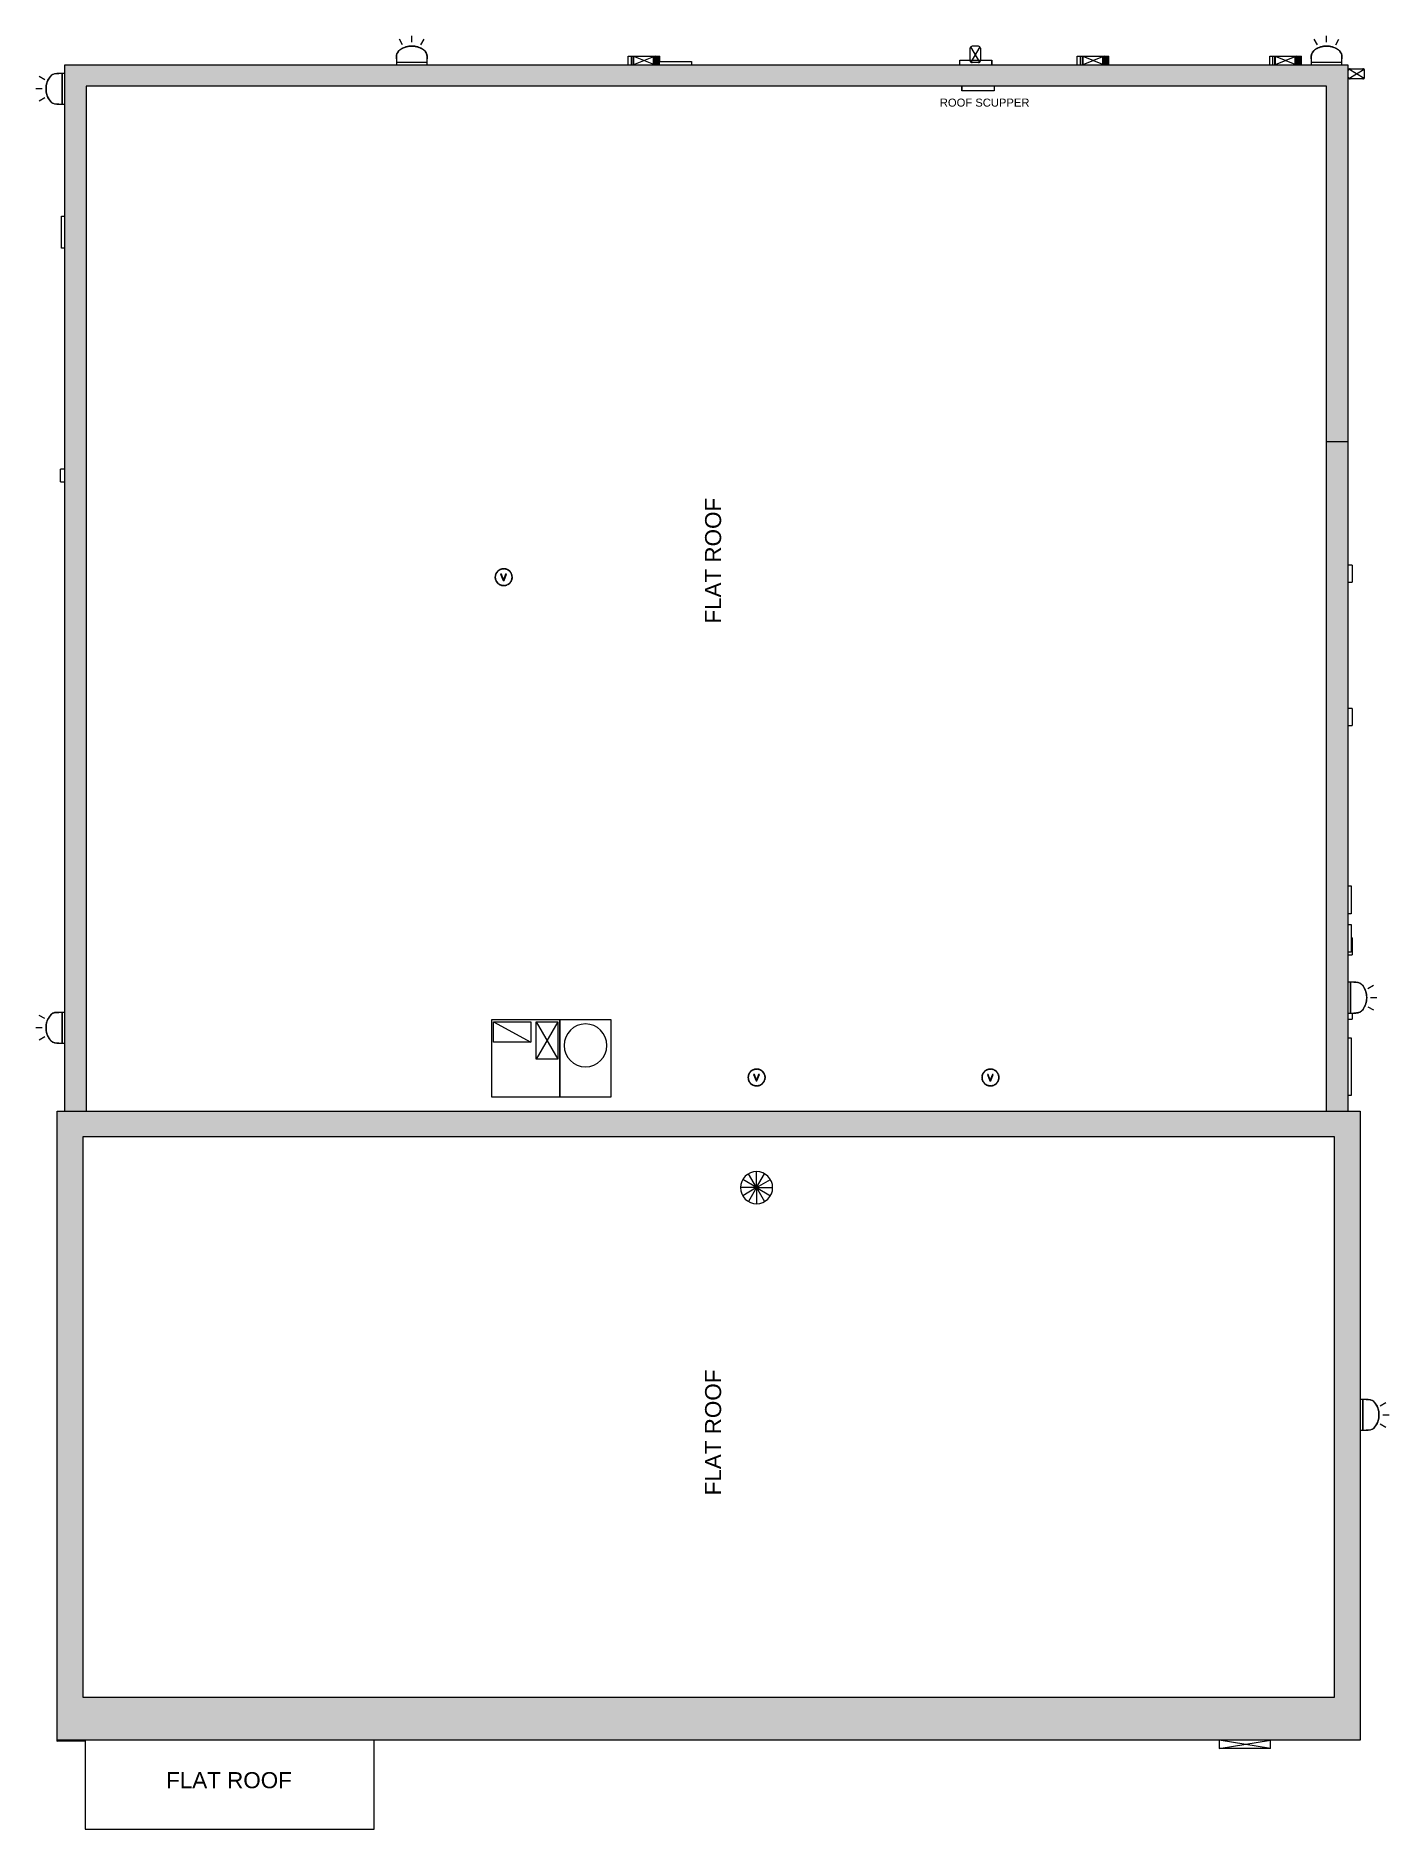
# Model space of a CAD drawing. Header units: inches. Extents: x 10 to 643, y -369 to 469.
import ezdxf

# ---------------------------------------------------------------- set-up
doc = ezdxf.new("R2010")
doc.units = ezdxf.units.IN
doc.header["$MEASUREMENT"] = 0
for name, color, linetype, lineweight in [('A-DETL-MBND', 5, 'Continuous', 9), ('A-GENM', 13, 'Continuous', 9), ('E-LITE-EQPM', 6, 'Continuous', 9), ('G-ANNO-TEXT', 231, 'Continuous', 9), ('M-EQPM', 90, 'Continuous', 9), ('Q-SPCQ', 2, 'Continuous', 9)]:
    doc.layers.add(name, color=color, linetype=linetype, lineweight=lineweight)
doc.styles.add('Arial', font='arial.ttf', dxfattribs={"height": 7.5})
doc.styles.add('Arial_1', font='arial.ttf', dxfattribs={"height": 3.75})

msp = doc.modelspace()

# ---------------------------------------------------------------- texts
at = {"layer": 'G-ANNO-TEXT', "color": 7, "attachment_point": 1}
for s, insert, char_height, width, style in [('ROOF SCUPPER', (433.16, 439.68), 3.75, 48.1012, 'Arial_1'), ('FLAT ROOF', (71.4, -342.49), 7.5, 73.4775, 'Arial')]:
    msp.add_mtext(s, dxfattribs=dict(at, insert=insert, char_height=char_height, width=width, style=style))
at = {"layer": 'G-ANNO-TEXT', "color": 7, "char_height": 7.5, "width": 73.4775, "attachment_point": 1, "rotation": 90, "style": 'Arial'}
for insert in [(323.39, 194.3), (323.39, -213.12)]:
    msp.add_mtext('FLAT ROOF', dxfattribs=dict(at, insert=insert))

# ---------------------------------------------------------------- blocks, each defined once
blk = doc.blocks.new('Roof Top Unit - Default 1-3708144-Roof Plan')
at = {"layer": 'A-DETL-MBND'}
for p, q in [((23.43, 18), (-8.57, 18)), ((-8.57, 18), (-8.57, -18)), ((-7.57, 17), (9.93, 7.5)), ((-7.57, 7.5), (-7.57, 17)), ((-7.57, 17), (9.93, 17)), ((9.93, 17), (9.93, 7.5)), ((22.43, 17), (12.43, -0.5)), ((12.43, 17), (22.43, -0.5)), ((12.43, 17), (22.43, 17)), ((12.43, -0.5), (12.43, 17)), ((22.43, 17), (22.43, -0.5)), ((47.43, 18), (23.43, 18)), ((23.43, 18), (23.43, -18)), ((23.43, -18), (23.43, 18)), ((47.43, -18), (47.43, 18)), ((9.93, 7.5), (-7.57, 7.5)), ((22.43, -0.5), (12.43, -0.5)), ((-8.57, -18), (23.43, -18)), ((23.43, -18), (47.43, -18))]:
    blk.add_line(p, q, dxfattribs=at)
for start, end in [(0, 180), (180, 360)]:
    blk.add_arc((35.43, 6), 10, start, end, dxfattribs=at)
blk = doc.blocks.new('Roof Vent - Roof Vent-4092266-Roof Plan')
at = {"layer": 'A-DETL-MBND'}
for p, q in [((-1.02, 1.42), (-1.43, 1.42)), ((-1.43, 1.42), (-0.23, -1.59)), ((-0.22, -0.75), (-1.02, 1.42)), ((0.91, 1.42), (0.1, -0.75)), ((0.16, -1.59), (1.31, 1.42)), ((1.31, 1.42), (0.91, 1.42)), ((-0.23, -1.59), (0.16, -1.59)), ((-0.06, -1.24), (-0.22, -0.75)), ((0.1, -0.75), (-0.06, -1.24))]:
    blk.add_line(p, q, dxfattribs=at)
for start, end in [(0, 180), (180, 0)]:
    blk.add_arc((0, 0), 3.94, start, end, dxfattribs=at)
for points, knots in [([(-3.94, 0), (-3.94, 0.05), (-3.94, 0.11), (-3.93, 0.2), (-3.93, 0.25), (-3.93, 0.3), (-3.92, 0.34), (-3.92, 0.37), (-3.92, 0.39), (-3.92, 0.4), (-3.92, 0.39), (-3.92, 0.38), (-3.92, 0.35), (-3.93, 0.3), (-3.93, 0.24), (-3.94, 0.14), (-3.94, 0.06), (-3.94, 0)], [0, 0, 0, 0, 0.111111, 0.166667, 0.222222, 0.277778, 0.333333, 0.388889, 0.444444, 0.513889, 0.548611, 0.583333, 0.652778, 0.722222, 0.791667, 0.861111, 1, 1, 1, 1]), ([(-3.92, 0.34), (-3.92, 0.35), (-3.92, 0.37), (-3.92, 0.39), (-3.92, 0.4), (-3.92, 0.39), (-3.92, 0.38), (-3.92, 0.36), (-3.92, 0.34), (-3.92, 0.34)], [0.3333333, 0.3333333, 0.3333333, 0.3333333, 0.3888889, 0.4444444, 0.5138889, 0.5486111, 0.5833333, 0.6527778, 0.6666667, 0.6666667, 0.6666667, 0.6666667]), ([(-3.92, 0.34), (-3.92, 0.35), (-3.92, 0.37), (-3.92, 0.39), (-3.92, 0.4), (-3.92, 0.39), (-3.92, 0.38), (-3.92, 0.36), (-3.92, 0.34), (-3.92, 0.34)], [0.3333333, 0.3333333, 0.3333333, 0.3333333, 0.3888889, 0.4444444, 0.5138889, 0.5486111, 0.5833333, 0.6527778, 0.6666667, 0.6666667, 0.6666667, 0.6666667]), ([(-3.92, 0.34), (-3.92, 0.35), (-3.92, 0.37), (-3.92, 0.39), (-3.92, 0.4), (-3.92, 0.39), (-3.92, 0.38), (-3.92, 0.36), (-3.92, 0.34), (-3.92, 0.34)], [0.3333333, 0.3333333, 0.3333333, 0.3333333, 0.3888889, 0.4444444, 0.5138889, 0.5486111, 0.5833333, 0.6527778, 0.6666667, 0.6666667, 0.6666667, 0.6666667]), ([(-3.92, 0.34), (-3.92, 0.35), (-3.92, 0.37), (-3.92, 0.39), (-3.92, 0.4), (-3.92, 0.39), (-3.92, 0.38), (-3.92, 0.36), (-3.92, 0.34), (-3.92, 0.34)], [0.3333333, 0.3333333, 0.3333333, 0.3333333, 0.3888889, 0.4444444, 0.5138889, 0.5486111, 0.5833333, 0.6527778, 0.6666667, 0.6666667, 0.6666667, 0.6666667]), ([(-3.77, 1.13), (-3.78, 1.1), (-3.79, 1.06), (-3.81, 1), (-3.82, 0.94), (-3.84, 0.88), (-3.85, 0.83), (-3.86, 0.79), (-3.86, 0.77), (-3.87, 0.75), (-3.87, 0.74), (-3.87, 0.75), (-3.86, 0.76), (-3.86, 0.79), (-3.85, 0.83), (-3.83, 0.89), (-3.81, 0.99), (-3.79, 1.07), (-3.77, 1.13)], [0, 0, 0, 0, 0.055556, 0.111111, 0.166667, 0.222222, 0.277778, 0.333333, 0.388889, 0.444444, 0.513889, 0.548611, 0.583333, 0.652778, 0.722222, 0.791667, 0.861111, 1, 1, 1, 1]), ([(-3.86, 0.8), (-3.86, 0.79), (-3.86, 0.77), (-3.87, 0.75), (-3.87, 0.74), (-3.87, 0.75), (-3.86, 0.76), (-3.86, 0.78), (-3.86, 0.79), (-3.86, 0.8)], [0.3333333, 0.3333333, 0.3333333, 0.3333333, 0.3888889, 0.4444444, 0.5138889, 0.5486111, 0.5833333, 0.6527778, 0.6666667, 0.6666667, 0.6666667, 0.6666667]), ([(-3.86, 0.8), (-3.86, 0.79), (-3.86, 0.77), (-3.87, 0.75), (-3.87, 0.74), (-3.87, 0.75), (-3.86, 0.76), (-3.86, 0.78), (-3.86, 0.79), (-3.86, 0.8)], [0.3333333, 0.3333333, 0.3333333, 0.3333333, 0.3888889, 0.4444444, 0.5138889, 0.5486111, 0.5833333, 0.6527778, 0.6666667, 0.6666667, 0.6666667, 0.6666667]), ([(-3.86, 0.8), (-3.86, 0.79), (-3.86, 0.77), (-3.87, 0.75), (-3.87, 0.74), (-3.87, 0.75), (-3.86, 0.76), (-3.86, 0.78), (-3.86, 0.79), (-3.86, 0.8)], [0.3333333, 0.3333333, 0.3333333, 0.3333333, 0.3888889, 0.4444444, 0.5138889, 0.5486111, 0.5833333, 0.6527778, 0.6666667, 0.6666667, 0.6666667, 0.6666667]), ([(-3.86, 0.8), (-3.86, 0.79), (-3.86, 0.77), (-3.87, 0.75), (-3.87, 0.74), (-3.87, 0.75), (-3.86, 0.76), (-3.86, 0.78), (-3.86, 0.79), (-3.86, 0.8)], [0.3333333, 0.3333333, 0.3333333, 0.3333333, 0.3888889, 0.4444444, 0.5138889, 0.5486111, 0.5833333, 0.6527778, 0.6666667, 0.6666667, 0.6666667, 0.6666667]), ([(-3.77, 1.13), (-3.76, 1.17), (-3.74, 1.24), (-3.71, 1.32), (-3.69, 1.37), (-3.67, 1.41), (-3.66, 1.45), (-3.65, 1.48), (-3.64, 1.5), (-3.64, 1.5), (-3.64, 1.5), (-3.65, 1.48), (-3.66, 1.46), (-3.67, 1.42), (-3.7, 1.36), (-3.73, 1.26), (-3.76, 1.18), (-3.77, 1.13)], [0, 0, 0, 0, 0.111111, 0.166667, 0.222222, 0.277778, 0.333333, 0.388889, 0.444444, 0.513889, 0.548611, 0.583333, 0.652778, 0.722222, 0.791667, 0.861111, 1, 1, 1, 1]), ([(-3.66, 1.45), (-3.66, 1.46), (-3.65, 1.48), (-3.64, 1.5), (-3.64, 1.5), (-3.64, 1.5), (-3.65, 1.48), (-3.65, 1.47), (-3.66, 1.45), (-3.66, 1.45)], [0.3333333, 0.3333333, 0.3333333, 0.3333333, 0.3888889, 0.4444444, 0.5138889, 0.5486111, 0.5833333, 0.6527778, 0.6666667, 0.6666667, 0.6666667, 0.6666667]), ([(-3.66, 1.45), (-3.66, 1.46), (-3.65, 1.48), (-3.64, 1.5), (-3.64, 1.5), (-3.64, 1.5), (-3.65, 1.48), (-3.65, 1.47), (-3.66, 1.45), (-3.66, 1.45)], [0.3333333, 0.3333333, 0.3333333, 0.3333333, 0.3888889, 0.4444444, 0.5138889, 0.5486111, 0.5833333, 0.6527778, 0.6666667, 0.6666667, 0.6666667, 0.6666667]), ([(-3.66, 1.45), (-3.66, 1.46), (-3.65, 1.48), (-3.64, 1.5), (-3.64, 1.5), (-3.64, 1.5), (-3.65, 1.48), (-3.65, 1.47), (-3.66, 1.45), (-3.66, 1.45)], [0.3333333, 0.3333333, 0.3333333, 0.3333333, 0.3888889, 0.4444444, 0.5138889, 0.5486111, 0.5833333, 0.6527778, 0.6666667, 0.6666667, 0.6666667, 0.6666667]), ([(-3.66, 1.45), (-3.66, 1.46), (-3.65, 1.48), (-3.64, 1.5), (-3.64, 1.5), (-3.64, 1.5), (-3.65, 1.48), (-3.65, 1.47), (-3.66, 1.45), (-3.66, 1.45)], [0.3333333, 0.3333333, 0.3333333, 0.3333333, 0.3888889, 0.4444444, 0.5138889, 0.5486111, 0.5833333, 0.6527778, 0.6666667, 0.6666667, 0.6666667, 0.6666667]), ([(-3.39, 2), (-3.4, 1.98), (-3.43, 1.94), (-3.46, 1.88), (-3.49, 1.83), (-3.51, 1.78), (-3.54, 1.73), (-3.55, 1.7), (-3.57, 1.67), (-3.57, 1.65), (-3.58, 1.65), (-3.57, 1.65), (-3.57, 1.66), (-3.56, 1.69), (-3.54, 1.73), (-3.51, 1.79), (-3.46, 1.88), (-3.42, 1.95), (-3.39, 2)], [0, 0, 0, 0, 0.055556, 0.111111, 0.166667, 0.222222, 0.277778, 0.333333, 0.388889, 0.444444, 0.513889, 0.548611, 0.583333, 0.652778, 0.722222, 0.791667, 0.861111, 1, 1, 1, 1]), ([(-3.55, 1.7), (-3.56, 1.69), (-3.57, 1.67), (-3.57, 1.65), (-3.58, 1.65), (-3.57, 1.65), (-3.57, 1.66), (-3.56, 1.68), (-3.55, 1.69), (-3.55, 1.7)], [0.3333333, 0.3333333, 0.3333333, 0.3333333, 0.3888889, 0.4444444, 0.5138889, 0.5486111, 0.5833333, 0.6527778, 0.6666667, 0.6666667, 0.6666667, 0.6666667]), ([(-3.55, 1.7), (-3.56, 1.69), (-3.57, 1.67), (-3.57, 1.65), (-3.58, 1.65), (-3.57, 1.65), (-3.57, 1.66), (-3.56, 1.68), (-3.55, 1.69), (-3.55, 1.7)], [0.3333333, 0.3333333, 0.3333333, 0.3333333, 0.3888889, 0.4444444, 0.5138889, 0.5486111, 0.5833333, 0.6527778, 0.6666667, 0.6666667, 0.6666667, 0.6666667]), ([(-3.55, 1.7), (-3.56, 1.69), (-3.57, 1.67), (-3.57, 1.65), (-3.58, 1.65), (-3.57, 1.65), (-3.57, 1.66), (-3.56, 1.68), (-3.55, 1.69), (-3.55, 1.7)], [0.3333333, 0.3333333, 0.3333333, 0.3333333, 0.3888889, 0.4444444, 0.5138889, 0.5486111, 0.5833333, 0.6527778, 0.6666667, 0.6666667, 0.6666667, 0.6666667]), ([(-3.55, 1.7), (-3.56, 1.69), (-3.57, 1.67), (-3.57, 1.65), (-3.58, 1.65), (-3.57, 1.65), (-3.57, 1.66), (-3.56, 1.68), (-3.55, 1.69), (-3.55, 1.7)], [0.3333333, 0.3333333, 0.3333333, 0.3333333, 0.3888889, 0.4444444, 0.5138889, 0.5486111, 0.5833333, 0.6527778, 0.6666667, 0.6666667, 0.6666667, 0.6666667]), ([(-3.39, 2), (-3.37, 2.04), (-3.33, 2.1), (-3.29, 2.17), (-3.26, 2.21), (-3.23, 2.25), (-3.21, 2.29), (-3.19, 2.31), (-3.18, 2.33), (-3.17, 2.33), (-3.18, 2.32), (-3.18, 2.32), (-3.2, 2.29), (-3.23, 2.25), (-3.26, 2.2), (-3.32, 2.12), (-3.36, 2.05), (-3.39, 2)], [0, 0, 0, 0, 0.111111, 0.166667, 0.222222, 0.277778, 0.333333, 0.388889, 0.444444, 0.513889, 0.548611, 0.583333, 0.652778, 0.722222, 0.791667, 0.861111, 1, 1, 1, 1]), ([(-3.21, 2.28), (-3.2, 2.29), (-3.19, 2.31), (-3.18, 2.33), (-3.17, 2.33), (-3.18, 2.32), (-3.18, 2.32), (-3.19, 2.3), (-3.2, 2.29), (-3.21, 2.28)], [0.3333333, 0.3333333, 0.3333333, 0.3333333, 0.3888889, 0.4444444, 0.5138889, 0.5486111, 0.5833333, 0.6527778, 0.6666667, 0.6666667, 0.6666667, 0.6666667]), ([(-3.21, 2.28), (-3.2, 2.29), (-3.19, 2.31), (-3.18, 2.33), (-3.17, 2.33), (-3.18, 2.32), (-3.18, 2.32), (-3.19, 2.3), (-3.2, 2.29), (-3.21, 2.28)], [0.3333333, 0.3333333, 0.3333333, 0.3333333, 0.3888889, 0.4444444, 0.5138889, 0.5486111, 0.5833333, 0.6527778, 0.6666667, 0.6666667, 0.6666667, 0.6666667]), ([(-3.21, 2.28), (-3.2, 2.29), (-3.19, 2.31), (-3.18, 2.33), (-3.17, 2.33), (-3.18, 2.32), (-3.18, 2.32), (-3.19, 2.3), (-3.2, 2.29), (-3.21, 2.28)], [0.3333333, 0.3333333, 0.3333333, 0.3333333, 0.3888889, 0.4444444, 0.5138889, 0.5486111, 0.5833333, 0.6527778, 0.6666667, 0.6666667, 0.6666667, 0.6666667]), ([(-3.21, 2.28), (-3.2, 2.29), (-3.19, 2.31), (-3.18, 2.33), (-3.17, 2.33), (-3.18, 2.32), (-3.18, 2.32), (-3.19, 2.3), (-3.2, 2.29), (-3.21, 2.28)], [0.3333333, 0.3333333, 0.3333333, 0.3333333, 0.3888889, 0.4444444, 0.5138889, 0.5486111, 0.5833333, 0.6527778, 0.6666667, 0.6666667, 0.6666667, 0.6666667]), ([(-3.04, 2.51), (-3.04, 2.5), (-3.04, 2.5), (-3.04, 2.5), (-3.04, 2.51), (-3.04, 2.51)], [0.4444444, 0.4444444, 0.4444444, 0.4444444, 0.5138889, 0.5486111, 0.5555556, 0.5555556, 0.5555556, 0.5555556]), ([(-3.04, 2.51), (-3.04, 2.5), (-3.04, 2.5), (-3.04, 2.5), (-3.04, 2.51), (-3.04, 2.51)], [0.4444444, 0.4444444, 0.4444444, 0.4444444, 0.5138889, 0.5486111, 0.5555556, 0.5555556, 0.5555556, 0.5555556]), ([(-3.04, 2.51), (-3.04, 2.5), (-3.04, 2.5), (-3.04, 2.5), (-3.04, 2.51), (-3.04, 2.51)], [0.4444444, 0.4444444, 0.4444444, 0.4444444, 0.5138889, 0.5486111, 0.5555556, 0.5555556, 0.5555556, 0.5555556]), ([(-3.04, 2.51), (-3.04, 2.5), (-3.04, 2.5), (-3.04, 2.5), (-3.04, 2.51), (-3.04, 2.51)], [0.4444444, 0.4444444, 0.4444444, 0.4444444, 0.5138889, 0.5486111, 0.5555556, 0.5555556, 0.5555556, 0.5555556]), ([(-3.04, 2.51), (-3.04, 2.5), (-3.04, 2.5), (-3.04, 2.5), (-3.04, 2.51), (-3.04, 2.51)], [0.4444444, 0.4444444, 0.4444444, 0.4444444, 0.5138889, 0.5486111, 0.5555556, 0.5555556, 0.5555556, 0.5555556]), ([(-3.01, 2.54), (-3, 2.55), (-2.98, 2.57), (-2.94, 2.62), (-2.87, 2.69), (-2.82, 2.75), (-2.78, 2.79)], [0.6666667, 0.6666667, 0.6666667, 0.6666667, 0.7222222, 0.7916667, 0.8611111, 1, 1, 1, 1]), ([(-2.78, 2.79), (-2.74, 2.83), (-2.69, 2.87), (-2.63, 2.93), (-2.59, 2.97), (-2.55, 3), (-2.52, 3.02), (-2.5, 3.04), (-2.48, 3.05), (-2.48, 3.06), (-2.49, 3.05), (-2.49, 3.05), (-2.51, 3.03), (-2.55, 3), (-2.6, 2.96), (-2.67, 2.89), (-2.73, 2.83), (-2.78, 2.79)], [0, 0, 0, 0, 0.111111, 0.166667, 0.222222, 0.277778, 0.333333, 0.388889, 0.444444, 0.513889, 0.548611, 0.583333, 0.652778, 0.722222, 0.791667, 0.861111, 1, 1, 1, 1]), ([(-2.52, 3.02), (-2.51, 3.03), (-2.5, 3.04), (-2.48, 3.05), (-2.48, 3.06), (-2.49, 3.05), (-2.49, 3.05), (-2.51, 3.03), (-2.52, 3.02), (-2.52, 3.02)], [0.3333333, 0.3333333, 0.3333333, 0.3333333, 0.3888889, 0.4444444, 0.5138889, 0.5486111, 0.5833333, 0.6527778, 0.6666667, 0.6666667, 0.6666667, 0.6666667]), ([(-2.52, 3.02), (-2.51, 3.03), (-2.5, 3.04), (-2.48, 3.05), (-2.48, 3.06), (-2.49, 3.05), (-2.49, 3.05), (-2.51, 3.03), (-2.52, 3.02), (-2.52, 3.02)], [0.3333333, 0.3333333, 0.3333333, 0.3333333, 0.3888889, 0.4444444, 0.5138889, 0.5486111, 0.5833333, 0.6527778, 0.6666667, 0.6666667, 0.6666667, 0.6666667]), ([(-2.52, 3.02), (-2.51, 3.03), (-2.5, 3.04), (-2.48, 3.05), (-2.48, 3.06), (-2.49, 3.05), (-2.49, 3.05), (-2.51, 3.03), (-2.52, 3.02), (-2.52, 3.02)], [0.3333333, 0.3333333, 0.3333333, 0.3333333, 0.3888889, 0.4444444, 0.5138889, 0.5486111, 0.5833333, 0.6527778, 0.6666667, 0.6666667, 0.6666667, 0.6666667]), ([(-2.52, 3.02), (-2.51, 3.03), (-2.5, 3.04), (-2.48, 3.05), (-2.48, 3.06), (-2.49, 3.05), (-2.49, 3.05), (-2.51, 3.03), (-2.52, 3.02), (-2.52, 3.02)], [0.3333333, 0.3333333, 0.3333333, 0.3333333, 0.3888889, 0.4444444, 0.5138889, 0.5486111, 0.5833333, 0.6527778, 0.6666667, 0.6666667, 0.6666667, 0.6666667]), ([(-1.86, 3.47), (-1.88, 3.46), (-1.92, 3.44), (-1.98, 3.4), (-2.03, 3.37), (-2.08, 3.34), (-2.12, 3.32), (-2.16, 3.29), (-2.18, 3.28), (-2.2, 3.27), (-2.2, 3.26), (-2.2, 3.27), (-2.19, 3.27), (-2.16, 3.29), (-2.12, 3.31), (-2.07, 3.35), (-1.99, 3.4), (-1.91, 3.44), (-1.86, 3.47)], [0, 0, 0, 0, 0.055556, 0.111111, 0.166667, 0.222222, 0.277778, 0.333333, 0.388889, 0.444444, 0.513889, 0.548611, 0.583333, 0.652778, 0.722222, 0.791667, 0.861111, 1, 1, 1, 1]), ([(-2.16, 3.29), (-2.17, 3.29), (-2.18, 3.28), (-2.2, 3.27), (-2.2, 3.26), (-2.2, 3.27), (-2.19, 3.27), (-2.17, 3.28), (-2.16, 3.29), (-2.16, 3.29)], [0.3333333, 0.3333333, 0.3333333, 0.3333333, 0.3888889, 0.4444444, 0.5138889, 0.5486111, 0.5833333, 0.6527778, 0.6666667, 0.6666667, 0.6666667, 0.6666667]), ([(-2.16, 3.29), (-2.17, 3.29), (-2.18, 3.28), (-2.2, 3.27), (-2.2, 3.26), (-2.2, 3.27), (-2.19, 3.27), (-2.17, 3.28), (-2.16, 3.29), (-2.16, 3.29)], [0.3333333, 0.3333333, 0.3333333, 0.3333333, 0.3888889, 0.4444444, 0.5138889, 0.5486111, 0.5833333, 0.6527778, 0.6666667, 0.6666667, 0.6666667, 0.6666667]), ([(-2.16, 3.29), (-2.17, 3.29), (-2.18, 3.28), (-2.2, 3.27), (-2.2, 3.26), (-2.2, 3.27), (-2.19, 3.27), (-2.17, 3.28), (-2.16, 3.29), (-2.16, 3.29)], [0.3333333, 0.3333333, 0.3333333, 0.3333333, 0.3888889, 0.4444444, 0.5138889, 0.5486111, 0.5833333, 0.6527778, 0.6666667, 0.6666667, 0.6666667, 0.6666667]), ([(-2.16, 3.29), (-2.17, 3.29), (-2.18, 3.28), (-2.2, 3.27), (-2.2, 3.26), (-2.2, 3.27), (-2.19, 3.27), (-2.17, 3.28), (-2.16, 3.29), (-2.16, 3.29)], [0.3333333, 0.3333333, 0.3333333, 0.3333333, 0.3888889, 0.4444444, 0.5138889, 0.5486111, 0.5833333, 0.6527778, 0.6666667, 0.6666667, 0.6666667, 0.6666667]), ([(-1.86, 3.47), (-1.82, 3.49), (-1.76, 3.52), (-1.69, 3.56), (-1.63, 3.58), (-1.59, 3.6), (-1.55, 3.62), (-1.53, 3.63), (-1.51, 3.64), (-1.5, 3.64), (-1.51, 3.64), (-1.52, 3.63), (-1.54, 3.62), (-1.59, 3.6), (-1.65, 3.58), (-1.74, 3.53), (-1.81, 3.5), (-1.86, 3.47)], [0, 0, 0, 0, 0.111111, 0.166667, 0.222222, 0.277778, 0.333333, 0.388889, 0.444444, 0.513889, 0.548611, 0.583333, 0.652778, 0.722222, 0.791667, 0.861111, 1, 1, 1, 1]), ([(-1.55, 3.62), (-1.54, 3.62), (-1.53, 3.63), (-1.51, 3.64), (-1.5, 3.64), (-1.51, 3.64), (-1.52, 3.63), (-1.54, 3.62), (-1.55, 3.62), (-1.55, 3.62)], [0.3333333, 0.3333333, 0.3333333, 0.3333333, 0.3888889, 0.4444444, 0.5138889, 0.5486111, 0.5833333, 0.6527778, 0.6666667, 0.6666667, 0.6666667, 0.6666667]), ([(-1.55, 3.62), (-1.54, 3.62), (-1.53, 3.63), (-1.51, 3.64), (-1.5, 3.64), (-1.51, 3.64), (-1.52, 3.63), (-1.54, 3.62), (-1.55, 3.62), (-1.55, 3.62)], [0.3333333, 0.3333333, 0.3333333, 0.3333333, 0.3888889, 0.4444444, 0.5138889, 0.5486111, 0.5833333, 0.6527778, 0.6666667, 0.6666667, 0.6666667, 0.6666667]), ([(-1.55, 3.62), (-1.54, 3.62), (-1.53, 3.63), (-1.51, 3.64), (-1.5, 3.64), (-1.51, 3.64), (-1.52, 3.63), (-1.54, 3.62), (-1.55, 3.62), (-1.55, 3.62)], [0.3333333, 0.3333333, 0.3333333, 0.3333333, 0.3888889, 0.4444444, 0.5138889, 0.5486111, 0.5833333, 0.6527778, 0.6666667, 0.6666667, 0.6666667, 0.6666667]), ([(-1.55, 3.62), (-1.54, 3.62), (-1.53, 3.63), (-1.51, 3.64), (-1.5, 3.64), (-1.51, 3.64), (-1.52, 3.63), (-1.54, 3.62), (-1.55, 3.62), (-1.55, 3.62)], [0.3333333, 0.3333333, 0.3333333, 0.3333333, 0.3888889, 0.4444444, 0.5138889, 0.5486111, 0.5833333, 0.6527778, 0.6666667, 0.6666667, 0.6666667, 0.6666667]), ([(-0.96, 3.82), (-0.98, 3.81), (-1.03, 3.8), (-1.09, 3.78), (-1.15, 3.77), (-1.21, 3.75), (-1.25, 3.73), (-1.29, 3.72), (-1.32, 3.71), (-1.34, 3.7), (-1.34, 3.7), (-1.33, 3.7), (-1.32, 3.71), (-1.3, 3.72), (-1.25, 3.73), (-1.19, 3.75), (-1.1, 3.78), (-1.02, 3.8), (-0.96, 3.82)], [0, 0, 0, 0, 0.055556, 0.111111, 0.166667, 0.222222, 0.277778, 0.333333, 0.388889, 0.444444, 0.513889, 0.548611, 0.583333, 0.652778, 0.722222, 0.791667, 0.861111, 1, 1, 1, 1]), ([(-1.29, 3.72), (-1.3, 3.72), (-1.32, 3.71), (-1.34, 3.7), (-1.34, 3.7), (-1.33, 3.7), (-1.32, 3.71), (-1.31, 3.71), (-1.29, 3.72), (-1.29, 3.72)], [0.3333333, 0.3333333, 0.3333333, 0.3333333, 0.3888889, 0.4444444, 0.5138889, 0.5486111, 0.5833333, 0.6527778, 0.6666667, 0.6666667, 0.6666667, 0.6666667]), ([(-1.29, 3.72), (-1.3, 3.72), (-1.32, 3.71), (-1.34, 3.7), (-1.34, 3.7), (-1.33, 3.7), (-1.32, 3.71), (-1.31, 3.71), (-1.29, 3.72), (-1.29, 3.72)], [0.3333333, 0.3333333, 0.3333333, 0.3333333, 0.3888889, 0.4444444, 0.5138889, 0.5486111, 0.5833333, 0.6527778, 0.6666667, 0.6666667, 0.6666667, 0.6666667]), ([(-1.29, 3.72), (-1.3, 3.72), (-1.32, 3.71), (-1.34, 3.7), (-1.34, 3.7), (-1.33, 3.7), (-1.32, 3.71), (-1.31, 3.71), (-1.29, 3.72), (-1.29, 3.72)], [0.3333333, 0.3333333, 0.3333333, 0.3333333, 0.3888889, 0.4444444, 0.5138889, 0.5486111, 0.5833333, 0.6527778, 0.6666667, 0.6666667, 0.6666667, 0.6666667]), ([(-1.29, 3.72), (-1.3, 3.72), (-1.32, 3.71), (-1.34, 3.7), (-1.34, 3.7), (-1.33, 3.7), (-1.32, 3.71), (-1.31, 3.71), (-1.29, 3.72), (-1.29, 3.72)], [0.3333333, 0.3333333, 0.3333333, 0.3333333, 0.3888889, 0.4444444, 0.5138889, 0.5486111, 0.5833333, 0.6527778, 0.6666667, 0.6666667, 0.6666667, 0.6666667]), ([(-0.96, 3.82), (-0.91, 3.83), (-0.85, 3.84), (-0.77, 3.86), (-0.71, 3.87), (-0.66, 3.88), (-0.62, 3.89), (-0.6, 3.89), (-0.58, 3.89), (-0.57, 3.9), (-0.58, 3.89), (-0.59, 3.89), (-0.62, 3.89), (-0.66, 3.88), (-0.72, 3.87), (-0.82, 3.85), (-0.9, 3.83), (-0.96, 3.82)], [0, 0, 0, 0, 0.111111, 0.166667, 0.222222, 0.277778, 0.333333, 0.388889, 0.444444, 0.513889, 0.548611, 0.583333, 0.652778, 0.722222, 0.791667, 0.861111, 1, 1, 1, 1]), ([(-0.63, 3.89), (-0.61, 3.89), (-0.6, 3.89), (-0.58, 3.89), (-0.57, 3.9), (-0.58, 3.89), (-0.59, 3.89), (-0.61, 3.89), (-0.62, 3.89), (-0.63, 3.89)], [0.3333333, 0.3333333, 0.3333333, 0.3333333, 0.3888889, 0.4444444, 0.5138889, 0.5486111, 0.5833333, 0.6527778, 0.6666667, 0.6666667, 0.6666667, 0.6666667]), ([(-0.63, 3.89), (-0.61, 3.89), (-0.6, 3.89), (-0.58, 3.89), (-0.57, 3.9), (-0.58, 3.89), (-0.59, 3.89), (-0.61, 3.89), (-0.62, 3.89), (-0.63, 3.89)], [0.3333333, 0.3333333, 0.3333333, 0.3333333, 0.3888889, 0.4444444, 0.5138889, 0.5486111, 0.5833333, 0.6527778, 0.6666667, 0.6666667, 0.6666667, 0.6666667]), ([(-0.63, 3.89), (-0.61, 3.89), (-0.6, 3.89), (-0.58, 3.89), (-0.57, 3.9), (-0.58, 3.89), (-0.59, 3.89), (-0.61, 3.89), (-0.62, 3.89), (-0.63, 3.89)], [0.3333333, 0.3333333, 0.3333333, 0.3333333, 0.3888889, 0.4444444, 0.5138889, 0.5486111, 0.5833333, 0.6527778, 0.6666667, 0.6666667, 0.6666667, 0.6666667]), ([(-0.63, 3.89), (-0.61, 3.89), (-0.6, 3.89), (-0.58, 3.89), (-0.57, 3.9), (-0.58, 3.89), (-0.59, 3.89), (-0.61, 3.89), (-0.62, 3.89), (-0.63, 3.89)], [0.3333333, 0.3333333, 0.3333333, 0.3333333, 0.3888889, 0.4444444, 0.5138889, 0.5486111, 0.5833333, 0.6527778, 0.6666667, 0.6666667, 0.6666667, 0.6666667]), ([(0, 3.94), (-0.02, 3.94), (-0.07, 3.94), (-0.14, 3.93), (-0.2, 3.93), (-0.25, 3.93), (-0.3, 3.93), (-0.34, 3.92), (-0.37, 3.92), (-0.39, 3.92), (-0.4, 3.92), (-0.39, 3.92), (-0.38, 3.92), (-0.35, 3.92), (-0.3, 3.93), (-0.24, 3.93), (-0.14, 3.94), (-0.06, 3.94), (0, 3.94)], [0, 0, 0, 0, 0.055556, 0.111111, 0.166667, 0.222222, 0.277778, 0.333333, 0.388889, 0.444444, 0.513889, 0.548611, 0.583333, 0.652778, 0.722222, 0.791667, 0.861111, 1, 1, 1, 1]), ([(-0.25, 3.93), (-0.27, 3.93), (-0.3, 3.93), (-0.34, 3.92), (-0.37, 3.92), (-0.39, 3.92), (-0.4, 3.92), (-0.39, 3.92), (-0.38, 3.92), (-0.35, 3.92), (-0.31, 3.93), (-0.27, 3.93), (-0.25, 3.93)], [0.2222222, 0.2222222, 0.2222222, 0.2222222, 0.2777778, 0.3333333, 0.3888889, 0.4444444, 0.5138889, 0.5486111, 0.5833333, 0.6527778, 0.7222222, 0.7777778, 0.7777778, 0.7777778, 0.7777778]), ([(-0.25, 3.93), (-0.27, 3.93), (-0.3, 3.93), (-0.34, 3.92), (-0.37, 3.92), (-0.39, 3.92), (-0.4, 3.92), (-0.39, 3.92), (-0.38, 3.92), (-0.35, 3.92), (-0.31, 3.93), (-0.27, 3.93), (-0.25, 3.93)], [0.2222222, 0.2222222, 0.2222222, 0.2222222, 0.2777778, 0.3333333, 0.3888889, 0.4444444, 0.5138889, 0.5486111, 0.5833333, 0.6527778, 0.7222222, 0.7777778, 0.7777778, 0.7777778, 0.7777778]), ([(-0.25, 3.93), (-0.27, 3.93), (-0.3, 3.93), (-0.34, 3.92), (-0.37, 3.92), (-0.39, 3.92), (-0.4, 3.92), (-0.39, 3.92), (-0.38, 3.92), (-0.35, 3.92), (-0.31, 3.93), (-0.27, 3.93), (-0.25, 3.93)], [0.2222222, 0.2222222, 0.2222222, 0.2222222, 0.2777778, 0.3333333, 0.3888889, 0.4444444, 0.5138889, 0.5486111, 0.5833333, 0.6527778, 0.7222222, 0.7777778, 0.7777778, 0.7777778, 0.7777778]), ([(-0.25, 3.93), (-0.27, 3.93), (-0.3, 3.93), (-0.34, 3.92), (-0.37, 3.92), (-0.39, 3.92), (-0.4, 3.92), (-0.39, 3.92), (-0.38, 3.92), (-0.35, 3.92), (-0.31, 3.93), (-0.27, 3.93), (-0.25, 3.93)], [0.2222222, 0.2222222, 0.2222222, 0.2222222, 0.2777778, 0.3333333, 0.3888889, 0.4444444, 0.5138889, 0.5486111, 0.5833333, 0.6527778, 0.7222222, 0.7777778, 0.7777778, 0.7777778, 0.7777778]), ([(0, 3.94), (0.05, 3.94), (0.11, 3.94), (0.2, 3.93), (0.25, 3.93), (0.3, 3.93), (0.34, 3.92), (0.37, 3.92), (0.39, 3.92), (0.4, 3.92), (0.39, 3.92), (0.38, 3.92), (0.35, 3.92), (0.3, 3.93), (0.24, 3.93), (0.14, 3.94), (0.06, 3.94), (0, 3.94)], [0, 0, 0, 0, 0.111111, 0.166667, 0.222222, 0.277778, 0.333333, 0.388889, 0.444444, 0.513889, 0.548611, 0.583333, 0.652778, 0.722222, 0.791667, 0.861111, 1, 1, 1, 1]), ([(0.25, 3.93), (0.27, 3.93), (0.3, 3.93), (0.34, 3.92), (0.37, 3.92), (0.39, 3.92), (0.4, 3.92), (0.39, 3.92), (0.38, 3.92), (0.35, 3.92), (0.31, 3.93), (0.27, 3.93), (0.25, 3.93)], [0.2222222, 0.2222222, 0.2222222, 0.2222222, 0.2777778, 0.3333333, 0.3888889, 0.4444444, 0.5138889, 0.5486111, 0.5833333, 0.6527778, 0.7222222, 0.7777778, 0.7777778, 0.7777778, 0.7777778]), ([(0.25, 3.93), (0.27, 3.93), (0.3, 3.93), (0.34, 3.92), (0.37, 3.92), (0.39, 3.92), (0.4, 3.92), (0.39, 3.92), (0.38, 3.92), (0.35, 3.92), (0.31, 3.93), (0.27, 3.93), (0.25, 3.93)], [0.2222222, 0.2222222, 0.2222222, 0.2222222, 0.2777778, 0.3333333, 0.3888889, 0.4444444, 0.5138889, 0.5486111, 0.5833333, 0.6527778, 0.7222222, 0.7777778, 0.7777778, 0.7777778, 0.7777778]), ([(0.25, 3.93), (0.27, 3.93), (0.3, 3.93), (0.34, 3.92), (0.37, 3.92), (0.39, 3.92), (0.4, 3.92), (0.39, 3.92), (0.38, 3.92), (0.35, 3.92), (0.31, 3.93), (0.27, 3.93), (0.25, 3.93)], [0.2222222, 0.2222222, 0.2222222, 0.2222222, 0.2777778, 0.3333333, 0.3888889, 0.4444444, 0.5138889, 0.5486111, 0.5833333, 0.6527778, 0.7222222, 0.7777778, 0.7777778, 0.7777778, 0.7777778]), ([(0.25, 3.93), (0.27, 3.93), (0.3, 3.93), (0.34, 3.92), (0.37, 3.92), (0.39, 3.92), (0.4, 3.92), (0.39, 3.92), (0.38, 3.92), (0.35, 3.92), (0.31, 3.93), (0.27, 3.93), (0.25, 3.93)], [0.2222222, 0.2222222, 0.2222222, 0.2222222, 0.2777778, 0.3333333, 0.3888889, 0.4444444, 0.5138889, 0.5486111, 0.5833333, 0.6527778, 0.7222222, 0.7777778, 0.7777778, 0.7777778, 0.7777778]), ([(0.68, 3.88), (0.68, 3.88), (0.69, 3.88), (0.71, 3.87), (0.72, 3.87), (0.73, 3.87)], [0.5555556, 0.5555556, 0.5555556, 0.5555556, 0.5833333, 0.6527778, 0.6666667, 0.6666667, 0.6666667, 0.6666667]), ([(0.68, 3.88), (0.68, 3.88), (0.69, 3.88), (0.71, 3.87), (0.72, 3.87), (0.73, 3.87)], [0.5555556, 0.5555556, 0.5555556, 0.5555556, 0.5833333, 0.6527778, 0.6666667, 0.6666667, 0.6666667, 0.6666667]), ([(0.68, 3.88), (0.68, 3.88), (0.69, 3.88), (0.71, 3.87), (0.72, 3.87), (0.73, 3.87)], [0.5555556, 0.5555556, 0.5555556, 0.5555556, 0.5833333, 0.6527778, 0.6666667, 0.6666667, 0.6666667, 0.6666667]), ([(0.68, 3.88), (0.68, 3.88), (0.69, 3.88), (0.71, 3.87), (0.72, 3.87), (0.73, 3.87)], [0.5555556, 0.5555556, 0.5555556, 0.5555556, 0.5833333, 0.6527778, 0.6666667, 0.6666667, 0.6666667, 0.6666667]), ([(0.68, 3.88), (0.68, 3.88), (0.69, 3.88), (0.72, 3.87), (0.76, 3.86), (0.82, 3.85), (0.92, 3.83), (1, 3.81), (1.06, 3.79)], [0.5555556, 0.5555556, 0.5555556, 0.5555556, 0.5833333, 0.6527778, 0.7222222, 0.7916667, 0.8611111, 1, 1, 1, 1]), ([(1.06, 3.79), (1.11, 3.78), (1.17, 3.76), (1.25, 3.73), (1.3, 3.72), (1.35, 3.7), (1.39, 3.69), (1.41, 3.67), (1.43, 3.67), (1.44, 3.67), (1.43, 3.67), (1.42, 3.67), (1.39, 3.68), (1.35, 3.7), (1.29, 3.72), (1.2, 3.75), (1.12, 3.78), (1.06, 3.79)], [0, 0, 0, 0, 0.111111, 0.166667, 0.222222, 0.277778, 0.333333, 0.388889, 0.444444, 0.513889, 0.548611, 0.583333, 0.652778, 0.722222, 0.791667, 0.861111, 1, 1, 1, 1]), ([(1.38, 3.69), (1.4, 3.68), (1.41, 3.67), (1.43, 3.67), (1.44, 3.67), (1.43, 3.67), (1.42, 3.67), (1.4, 3.68), (1.39, 3.68), (1.38, 3.69)], [0.3333333, 0.3333333, 0.3333333, 0.3333333, 0.3888889, 0.4444444, 0.5138889, 0.5486111, 0.5833333, 0.6527778, 0.6666667, 0.6666667, 0.6666667, 0.6666667]), ([(1.38, 3.69), (1.4, 3.68), (1.41, 3.67), (1.43, 3.67), (1.44, 3.67), (1.43, 3.67), (1.42, 3.67), (1.4, 3.68), (1.39, 3.68), (1.38, 3.69)], [0.3333333, 0.3333333, 0.3333333, 0.3333333, 0.3888889, 0.4444444, 0.5138889, 0.5486111, 0.5833333, 0.6527778, 0.6666667, 0.6666667, 0.6666667, 0.6666667]), ([(1.38, 3.69), (1.4, 3.68), (1.41, 3.67), (1.43, 3.67), (1.44, 3.67), (1.43, 3.67), (1.42, 3.67), (1.4, 3.68), (1.39, 3.68), (1.38, 3.69)], [0.3333333, 0.3333333, 0.3333333, 0.3333333, 0.3888889, 0.4444444, 0.5138889, 0.5486111, 0.5833333, 0.6527778, 0.6666667, 0.6666667, 0.6666667, 0.6666667]), ([(1.38, 3.69), (1.4, 3.68), (1.41, 3.67), (1.43, 3.67), (1.44, 3.67), (1.43, 3.67), (1.42, 3.67), (1.4, 3.68), (1.39, 3.68), (1.38, 3.69)], [0.3333333, 0.3333333, 0.3333333, 0.3333333, 0.3888889, 0.4444444, 0.5138889, 0.5486111, 0.5833333, 0.6527778, 0.6666667, 0.6666667, 0.6666667, 0.6666667]), ([(1.72, 3.54), (1.71, 3.54), (1.7, 3.55), (1.68, 3.56), (1.67, 3.56), (1.68, 3.56), (1.69, 3.56), (1.71, 3.55), (1.72, 3.54), (1.72, 3.54)], [0.3333333, 0.3333333, 0.3333333, 0.3333333, 0.3888889, 0.4444444, 0.5138889, 0.5486111, 0.5833333, 0.6527778, 0.6666667, 0.6666667, 0.6666667, 0.6666667]), ([(1.72, 3.54), (1.71, 3.54), (1.7, 3.55), (1.68, 3.56), (1.67, 3.56), (1.68, 3.56), (1.69, 3.56), (1.71, 3.55), (1.72, 3.54), (1.72, 3.54)], [0.3333333, 0.3333333, 0.3333333, 0.3333333, 0.3888889, 0.4444444, 0.5138889, 0.5486111, 0.5833333, 0.6527778, 0.6666667, 0.6666667, 0.6666667, 0.6666667]), ([(1.72, 3.54), (1.71, 3.54), (1.7, 3.55), (1.68, 3.56), (1.67, 3.56), (1.68, 3.56), (1.69, 3.56), (1.71, 3.55), (1.72, 3.54), (1.72, 3.54)], [0.3333333, 0.3333333, 0.3333333, 0.3333333, 0.3888889, 0.4444444, 0.5138889, 0.5486111, 0.5833333, 0.6527778, 0.6666667, 0.6666667, 0.6666667, 0.6666667]), ([(1.72, 3.54), (1.71, 3.54), (1.7, 3.55), (1.68, 3.56), (1.67, 3.56), (1.68, 3.56), (1.69, 3.56), (1.71, 3.55), (1.72, 3.54), (1.72, 3.54)], [0.3333333, 0.3333333, 0.3333333, 0.3333333, 0.3888889, 0.4444444, 0.5138889, 0.5486111, 0.5833333, 0.6527778, 0.6666667, 0.6666667, 0.6666667, 0.6666667]), ([(2.02, 3.38), (2, 3.39), (1.96, 3.41), (1.91, 3.44), (1.85, 3.47), (1.8, 3.5), (1.76, 3.52), (1.72, 3.54), (1.7, 3.55), (1.68, 3.56), (1.67, 3.56), (1.68, 3.56), (1.69, 3.56), (1.71, 3.54), (1.76, 3.52), (1.81, 3.5), (1.9, 3.45), (1.97, 3.41), (2.02, 3.38)], [0, 0, 0, 0, 0.055556, 0.111111, 0.166667, 0.222222, 0.277778, 0.333333, 0.388889, 0.444444, 0.513889, 0.548611, 0.583333, 0.652778, 0.722222, 0.791667, 0.861111, 1, 1, 1, 1]), ([(2.02, 3.38), (2.06, 3.35), (2.12, 3.32), (2.19, 3.27), (2.24, 3.24), (2.28, 3.21), (2.31, 3.19), (2.33, 3.17), (2.35, 3.16), (2.35, 3.16), (2.35, 3.16), (2.34, 3.17), (2.32, 3.18), (2.28, 3.21), (2.23, 3.25), (2.14, 3.3), (2.07, 3.35), (2.02, 3.38)], [0, 0, 0, 0, 0.111111, 0.166667, 0.222222, 0.277778, 0.333333, 0.388889, 0.444444, 0.513889, 0.548611, 0.583333, 0.652778, 0.722222, 0.791667, 0.861111, 1, 1, 1, 1]), ([(2.31, 3.19), (2.32, 3.18), (2.33, 3.17), (2.35, 3.16), (2.35, 3.16), (2.35, 3.16), (2.34, 3.17), (2.32, 3.18), (2.31, 3.19), (2.31, 3.19)], [0.3333333, 0.3333333, 0.3333333, 0.3333333, 0.3888889, 0.4444444, 0.5138889, 0.5486111, 0.5833333, 0.6527778, 0.6666667, 0.6666667, 0.6666667, 0.6666667]), ([(2.31, 3.19), (2.32, 3.18), (2.33, 3.17), (2.35, 3.16), (2.35, 3.16), (2.35, 3.16), (2.34, 3.17), (2.32, 3.18), (2.31, 3.19), (2.31, 3.19)], [0.3333333, 0.3333333, 0.3333333, 0.3333333, 0.3888889, 0.4444444, 0.5138889, 0.5486111, 0.5833333, 0.6527778, 0.6666667, 0.6666667, 0.6666667, 0.6666667]), ([(2.31, 3.19), (2.32, 3.18), (2.33, 3.17), (2.35, 3.16), (2.35, 3.16), (2.35, 3.16), (2.34, 3.17), (2.32, 3.18), (2.31, 3.19), (2.31, 3.19)], [0.3333333, 0.3333333, 0.3333333, 0.3333333, 0.3888889, 0.4444444, 0.5138889, 0.5486111, 0.5833333, 0.6527778, 0.6666667, 0.6666667, 0.6666667, 0.6666667]), ([(2.31, 3.19), (2.32, 3.18), (2.33, 3.17), (2.35, 3.16), (2.35, 3.16), (2.35, 3.16), (2.34, 3.17), (2.32, 3.18), (2.31, 3.19), (2.31, 3.19)], [0.3333333, 0.3333333, 0.3333333, 0.3333333, 0.3888889, 0.4444444, 0.5138889, 0.5486111, 0.5833333, 0.6527778, 0.6666667, 0.6666667, 0.6666667, 0.6666667]), ([(2.53, 3.01), (2.52, 3.02), (2.51, 3.03), (2.49, 3.05), (2.49, 3.05), (2.5, 3.04), (2.5, 3.04), (2.52, 3.03), (2.53, 3.02), (2.53, 3.01)], [0.3333333, 0.3333333, 0.3333333, 0.3333333, 0.3888889, 0.4444444, 0.5138889, 0.5486111, 0.5833333, 0.6527778, 0.6666667, 0.6666667, 0.6666667, 0.6666667]), ([(2.53, 3.01), (2.52, 3.02), (2.51, 3.03), (2.49, 3.05), (2.49, 3.05), (2.5, 3.04), (2.5, 3.04), (2.52, 3.03), (2.53, 3.02), (2.53, 3.01)], [0.3333333, 0.3333333, 0.3333333, 0.3333333, 0.3888889, 0.4444444, 0.5138889, 0.5486111, 0.5833333, 0.6527778, 0.6666667, 0.6666667, 0.6666667, 0.6666667]), ([(2.53, 3.01), (2.52, 3.02), (2.51, 3.03), (2.49, 3.05), (2.49, 3.05), (2.5, 3.04), (2.5, 3.04), (2.52, 3.03), (2.53, 3.02), (2.53, 3.01)], [0.3333333, 0.3333333, 0.3333333, 0.3333333, 0.3888889, 0.4444444, 0.5138889, 0.5486111, 0.5833333, 0.6527778, 0.6666667, 0.6666667, 0.6666667, 0.6666667]), ([(2.53, 3.01), (2.52, 3.02), (2.51, 3.03), (2.49, 3.05), (2.49, 3.05), (2.5, 3.04), (2.5, 3.04), (2.52, 3.03), (2.53, 3.02), (2.53, 3.01)], [0.3333333, 0.3333333, 0.3333333, 0.3333333, 0.3888889, 0.4444444, 0.5138889, 0.5486111, 0.5833333, 0.6527778, 0.6666667, 0.6666667, 0.6666667, 0.6666667]), ([(2.78, 2.78), (2.77, 2.8), (2.74, 2.83), (2.69, 2.88), (2.64, 2.92), (2.6, 2.96), (2.56, 2.99), (2.53, 3.01), (2.51, 3.03), (2.49, 3.05), (2.49, 3.05), (2.5, 3.04), (2.5, 3.04), (2.53, 3.02), (2.56, 2.99), (2.61, 2.95), (2.68, 2.88), (2.74, 2.82), (2.78, 2.78)], [0, 0, 0, 0, 0.055556, 0.111111, 0.166667, 0.222222, 0.277778, 0.333333, 0.388889, 0.444444, 0.513889, 0.548611, 0.583333, 0.652778, 0.722222, 0.791667, 0.861111, 1, 1, 1, 1]), ([(2.78, 2.78), (2.82, 2.75), (2.86, 2.7), (2.92, 2.64), (2.96, 2.6), (2.99, 2.56), (3.02, 2.53), (3.04, 2.51), (3.05, 2.49), (3.05, 2.49), (3.05, 2.49), (3.04, 2.5), (3.02, 2.52), (2.99, 2.56), (2.95, 2.61), (2.88, 2.68), (2.83, 2.74), (2.78, 2.78)], [0, 0, 0, 0, 0.111111, 0.166667, 0.222222, 0.277778, 0.333333, 0.388889, 0.444444, 0.513889, 0.548611, 0.583333, 0.652778, 0.722222, 0.791667, 0.861111, 1, 1, 1, 1]), ([(3.02, 2.53), (3.02, 2.52), (3.04, 2.51), (3.05, 2.49), (3.05, 2.49), (3.05, 2.49), (3.04, 2.5), (3.03, 2.52), (3.02, 2.53), (3.02, 2.53)], [0.3333333, 0.3333333, 0.3333333, 0.3333333, 0.3888889, 0.4444444, 0.5138889, 0.5486111, 0.5833333, 0.6527778, 0.6666667, 0.6666667, 0.6666667, 0.6666667]), ([(3.02, 2.53), (3.02, 2.52), (3.04, 2.51), (3.05, 2.49), (3.05, 2.49), (3.05, 2.49), (3.04, 2.5), (3.03, 2.52), (3.02, 2.53), (3.02, 2.53)], [0.3333333, 0.3333333, 0.3333333, 0.3333333, 0.3888889, 0.4444444, 0.5138889, 0.5486111, 0.5833333, 0.6527778, 0.6666667, 0.6666667, 0.6666667, 0.6666667]), ([(3.02, 2.53), (3.02, 2.52), (3.04, 2.51), (3.05, 2.49), (3.05, 2.49), (3.05, 2.49), (3.04, 2.5), (3.03, 2.52), (3.02, 2.53), (3.02, 2.53)], [0.3333333, 0.3333333, 0.3333333, 0.3333333, 0.3888889, 0.4444444, 0.5138889, 0.5486111, 0.5833333, 0.6527778, 0.6666667, 0.6666667, 0.6666667, 0.6666667]), ([(3.02, 2.53), (3.02, 2.52), (3.04, 2.51), (3.05, 2.49), (3.05, 2.49), (3.05, 2.49), (3.04, 2.5), (3.03, 2.52), (3.02, 2.53), (3.02, 2.53)], [0.3333333, 0.3333333, 0.3333333, 0.3333333, 0.3888889, 0.4444444, 0.5138889, 0.5486111, 0.5833333, 0.6527778, 0.6666667, 0.6666667, 0.6666667, 0.6666667]), ([(3.2, 2.3), (3.19, 2.31), (3.18, 2.32), (3.17, 2.34), (3.17, 2.34), (3.17, 2.34), (3.18, 2.33), (3.19, 2.31), (3.2, 2.3), (3.2, 2.3)], [0.3333333, 0.3333333, 0.3333333, 0.3333333, 0.3888889, 0.4444444, 0.5138889, 0.5486111, 0.5833333, 0.6527778, 0.6666667, 0.6666667, 0.6666667, 0.6666667]), ([(3.2, 2.3), (3.19, 2.31), (3.18, 2.32), (3.17, 2.34), (3.17, 2.34), (3.17, 2.34), (3.18, 2.33), (3.19, 2.31), (3.2, 2.3), (3.2, 2.3)], [0.3333333, 0.3333333, 0.3333333, 0.3333333, 0.3888889, 0.4444444, 0.5138889, 0.5486111, 0.5833333, 0.6527778, 0.6666667, 0.6666667, 0.6666667, 0.6666667]), ([(3.2, 2.3), (3.19, 2.31), (3.18, 2.32), (3.17, 2.34), (3.17, 2.34), (3.17, 2.34), (3.18, 2.33), (3.19, 2.31), (3.2, 2.3), (3.2, 2.3)], [0.3333333, 0.3333333, 0.3333333, 0.3333333, 0.3888889, 0.4444444, 0.5138889, 0.5486111, 0.5833333, 0.6527778, 0.6666667, 0.6666667, 0.6666667, 0.6666667]), ([(3.2, 2.3), (3.19, 2.31), (3.18, 2.32), (3.17, 2.34), (3.17, 2.34), (3.17, 2.34), (3.18, 2.33), (3.19, 2.31), (3.2, 2.3), (3.2, 2.3)], [0.3333333, 0.3333333, 0.3333333, 0.3333333, 0.3888889, 0.4444444, 0.5138889, 0.5486111, 0.5833333, 0.6527778, 0.6666667, 0.6666667, 0.6666667, 0.6666667]), ([(3.39, 2.01), (3.37, 2.03), (3.35, 2.07), (3.31, 2.13), (3.28, 2.18), (3.25, 2.22), (3.22, 2.26), (3.2, 2.3), (3.18, 2.32), (3.17, 2.34), (3.17, 2.34), (3.17, 2.34), (3.18, 2.33), (3.19, 2.3), (3.22, 2.27), (3.26, 2.21), (3.31, 2.13), (3.35, 2.06), (3.39, 2.01)], [0, 0, 0, 0, 0.055556, 0.111111, 0.166667, 0.222222, 0.277778, 0.333333, 0.388889, 0.444444, 0.513889, 0.548611, 0.583333, 0.652778, 0.722222, 0.791667, 0.861111, 1, 1, 1, 1]), ([(3.39, 2.01), (3.41, 1.97), (3.44, 1.91), (3.48, 1.84), (3.51, 1.79), (3.53, 1.74), (3.55, 1.71), (3.56, 1.68), (3.57, 1.66), (3.57, 1.66), (3.57, 1.67), (3.56, 1.68), (3.55, 1.7), (3.53, 1.74), (3.5, 1.8), (3.46, 1.89), (3.42, 1.96), (3.39, 2.01)], [0, 0, 0, 0, 0.111111, 0.166667, 0.222222, 0.277778, 0.333333, 0.388889, 0.444444, 0.513889, 0.548611, 0.583333, 0.652778, 0.722222, 0.791667, 0.861111, 1, 1, 1, 1]), ([(3.55, 1.71), (3.55, 1.7), (3.56, 1.68), (3.57, 1.66), (3.57, 1.66), (3.57, 1.67), (3.56, 1.68), (3.55, 1.69), (3.55, 1.71), (3.55, 1.71)], [0.3333333, 0.3333333, 0.3333333, 0.3333333, 0.3888889, 0.4444444, 0.5138889, 0.5486111, 0.5833333, 0.6527778, 0.6666667, 0.6666667, 0.6666667, 0.6666667]), ([(3.55, 1.71), (3.55, 1.7), (3.56, 1.68), (3.57, 1.66), (3.57, 1.66), (3.57, 1.67), (3.56, 1.68), (3.55, 1.69), (3.55, 1.71), (3.55, 1.71)], [0.3333333, 0.3333333, 0.3333333, 0.3333333, 0.3888889, 0.4444444, 0.5138889, 0.5486111, 0.5833333, 0.6527778, 0.6666667, 0.6666667, 0.6666667, 0.6666667]), ([(3.55, 1.71), (3.55, 1.7), (3.56, 1.68), (3.57, 1.66), (3.57, 1.66), (3.57, 1.67), (3.56, 1.68), (3.55, 1.69), (3.55, 1.71), (3.55, 1.71)], [0.3333333, 0.3333333, 0.3333333, 0.3333333, 0.3888889, 0.4444444, 0.5138889, 0.5486111, 0.5833333, 0.6527778, 0.6666667, 0.6666667, 0.6666667, 0.6666667]), ([(3.55, 1.71), (3.55, 1.7), (3.56, 1.68), (3.57, 1.66), (3.57, 1.66), (3.57, 1.67), (3.56, 1.68), (3.55, 1.69), (3.55, 1.71), (3.55, 1.71)], [0.3333333, 0.3333333, 0.3333333, 0.3333333, 0.3888889, 0.4444444, 0.5138889, 0.5486111, 0.5833333, 0.6527778, 0.6666667, 0.6666667, 0.6666667, 0.6666667]), ([(3.69, 1.36), (3.69, 1.37), (3.69, 1.37), (3.69, 1.37), (3.69, 1.36), (3.69, 1.36)], [0.4444444, 0.4444444, 0.4444444, 0.4444444, 0.5138889, 0.5486111, 0.5555556, 0.5555556, 0.5555556, 0.5555556]), ([(3.69, 1.36), (3.69, 1.37), (3.69, 1.37), (3.69, 1.37), (3.69, 1.36), (3.69, 1.36)], [0.4444444, 0.4444444, 0.4444444, 0.4444444, 0.5138889, 0.5486111, 0.5555556, 0.5555556, 0.5555556, 0.5555556]), ([(3.69, 1.36), (3.69, 1.37), (3.69, 1.37), (3.69, 1.37), (3.69, 1.36), (3.69, 1.36)], [0.4444444, 0.4444444, 0.4444444, 0.4444444, 0.5138889, 0.5486111, 0.5555556, 0.5555556, 0.5555556, 0.5555556]), ([(3.69, 1.36), (3.69, 1.37), (3.69, 1.37), (3.69, 1.37), (3.69, 1.36), (3.69, 1.36)], [0.4444444, 0.4444444, 0.4444444, 0.4444444, 0.5138889, 0.5486111, 0.5555556, 0.5555556, 0.5555556, 0.5555556]), ([(3.69, 1.36), (3.69, 1.37), (3.69, 1.37), (3.69, 1.37), (3.69, 1.36), (3.69, 1.36)], [0.4444444, 0.4444444, 0.4444444, 0.4444444, 0.5138889, 0.5486111, 0.5555556, 0.5555556, 0.5555556, 0.5555556]), ([(3.71, 1.32), (3.71, 1.31), (3.72, 1.28), (3.74, 1.22), (3.77, 1.13), (3.8, 1.05), (3.81, 0.99)], [0.6666667, 0.6666667, 0.6666667, 0.6666667, 0.7222222, 0.7916667, 0.8611111, 1, 1, 1, 1]), ([(3.81, 0.99), (3.82, 0.95), (3.84, 0.88), (3.86, 0.8), (3.87, 0.74), (3.88, 0.7), (3.88, 0.66), (3.89, 0.63), (3.89, 0.61), (3.89, 0.6), (3.89, 0.61), (3.89, 0.62), (3.88, 0.65), (3.88, 0.69), (3.86, 0.76), (3.84, 0.85), (3.83, 0.93), (3.81, 0.99)], [0, 0, 0, 0, 0.111111, 0.166667, 0.222222, 0.277778, 0.333333, 0.388889, 0.444444, 0.513889, 0.548611, 0.583333, 0.652778, 0.722222, 0.791667, 0.861111, 1, 1, 1, 1]), ([(3.88, 0.66), (3.88, 0.65), (3.89, 0.63), (3.89, 0.61), (3.89, 0.6), (3.89, 0.61), (3.89, 0.62), (3.88, 0.64), (3.88, 0.66), (3.88, 0.66)], [0.3333333, 0.3333333, 0.3333333, 0.3333333, 0.3888889, 0.4444444, 0.5138889, 0.5486111, 0.5833333, 0.6527778, 0.6666667, 0.6666667, 0.6666667, 0.6666667]), ([(3.88, 0.66), (3.88, 0.65), (3.89, 0.63), (3.89, 0.61), (3.89, 0.6), (3.89, 0.61), (3.89, 0.62), (3.88, 0.64), (3.88, 0.66), (3.88, 0.66)], [0.3333333, 0.3333333, 0.3333333, 0.3333333, 0.3888889, 0.4444444, 0.5138889, 0.5486111, 0.5833333, 0.6527778, 0.6666667, 0.6666667, 0.6666667, 0.6666667]), ([(3.88, 0.66), (3.88, 0.65), (3.89, 0.63), (3.89, 0.61), (3.89, 0.6), (3.89, 0.61), (3.89, 0.62), (3.88, 0.64), (3.88, 0.66), (3.88, 0.66)], [0.3333333, 0.3333333, 0.3333333, 0.3333333, 0.3888889, 0.4444444, 0.5138889, 0.5486111, 0.5833333, 0.6527778, 0.6666667, 0.6666667, 0.6666667, 0.6666667]), ([(3.88, 0.66), (3.88, 0.65), (3.89, 0.63), (3.89, 0.61), (3.89, 0.6), (3.89, 0.61), (3.89, 0.62), (3.88, 0.64), (3.88, 0.66), (3.88, 0.66)], [0.3333333, 0.3333333, 0.3333333, 0.3333333, 0.3888889, 0.4444444, 0.5138889, 0.5486111, 0.5833333, 0.6527778, 0.6666667, 0.6666667, 0.6666667, 0.6666667]), ([(3.94, 0), (3.94, 0.05), (3.94, 0.11), (3.93, 0.2), (3.93, 0.25), (3.93, 0.3), (3.92, 0.34), (3.92, 0.37), (3.92, 0.39), (3.92, 0.4), (3.92, 0.39), (3.92, 0.38), (3.92, 0.35), (3.93, 0.3), (3.93, 0.24), (3.94, 0.14), (3.94, 0.06), (3.94, 0)], [0, 0, 0, 0, 0.111111, 0.166667, 0.222222, 0.277778, 0.333333, 0.388889, 0.444444, 0.513889, 0.548611, 0.583333, 0.652778, 0.722222, 0.791667, 0.861111, 1, 1, 1, 1]), ([(3.92, 0.34), (3.92, 0.35), (3.92, 0.37), (3.92, 0.39), (3.92, 0.4), (3.92, 0.39), (3.92, 0.38), (3.92, 0.36), (3.92, 0.34), (3.92, 0.34)], [0.3333333, 0.3333333, 0.3333333, 0.3333333, 0.3888889, 0.4444444, 0.5138889, 0.5486111, 0.5833333, 0.6527778, 0.6666667, 0.6666667, 0.6666667, 0.6666667]), ([(3.92, 0.34), (3.92, 0.35), (3.92, 0.37), (3.92, 0.39), (3.92, 0.4), (3.92, 0.39), (3.92, 0.38), (3.92, 0.36), (3.92, 0.34), (3.92, 0.34)], [0.3333333, 0.3333333, 0.3333333, 0.3333333, 0.3888889, 0.4444444, 0.5138889, 0.5486111, 0.5833333, 0.6527778, 0.6666667, 0.6666667, 0.6666667, 0.6666667]), ([(3.92, 0.34), (3.92, 0.35), (3.92, 0.37), (3.92, 0.39), (3.92, 0.4), (3.92, 0.39), (3.92, 0.38), (3.92, 0.36), (3.92, 0.34), (3.92, 0.34)], [0.3333333, 0.3333333, 0.3333333, 0.3333333, 0.3888889, 0.4444444, 0.5138889, 0.5486111, 0.5833333, 0.6527778, 0.6666667, 0.6666667, 0.6666667, 0.6666667]), ([(3.92, 0.34), (3.92, 0.35), (3.92, 0.37), (3.92, 0.39), (3.92, 0.4), (3.92, 0.39), (3.92, 0.38), (3.92, 0.36), (3.92, 0.34), (3.92, 0.34)], [0.3333333, 0.3333333, 0.3333333, 0.3333333, 0.3888889, 0.4444444, 0.5138889, 0.5486111, 0.5833333, 0.6527778, 0.6666667, 0.6666667, 0.6666667, 0.6666667]), ([(-3.94, 0), (-3.94, -0.02), (-3.94, -0.07), (-3.93, -0.14), (-3.93, -0.2), (-3.93, -0.25), (-3.93, -0.3), (-3.92, -0.34), (-3.92, -0.37), (-3.92, -0.39), (-3.92, -0.4), (-3.92, -0.39), (-3.92, -0.38), (-3.92, -0.35), (-3.93, -0.3), (-3.93, -0.24), (-3.94, -0.14), (-3.94, -0.06), (-3.94, 0)], [0, 0, 0, 0, 0.055556, 0.111111, 0.166667, 0.222222, 0.277778, 0.333333, 0.388889, 0.444444, 0.513889, 0.548611, 0.583333, 0.652778, 0.722222, 0.791667, 0.861111, 1, 1, 1, 1]), ([(-3.92, -0.34), (-3.92, -0.35), (-3.92, -0.37), (-3.92, -0.39), (-3.92, -0.4), (-3.92, -0.39), (-3.92, -0.38), (-3.92, -0.36), (-3.92, -0.34), (-3.92, -0.34)], [0.3333333, 0.3333333, 0.3333333, 0.3333333, 0.3888889, 0.4444444, 0.5138889, 0.5486111, 0.5833333, 0.6527778, 0.6666667, 0.6666667, 0.6666667, 0.6666667]), ([(-3.92, -0.34), (-3.92, -0.35), (-3.92, -0.37), (-3.92, -0.39), (-3.92, -0.4), (-3.92, -0.39), (-3.92, -0.38), (-3.92, -0.36), (-3.92, -0.34), (-3.92, -0.34)], [0.3333333, 0.3333333, 0.3333333, 0.3333333, 0.3888889, 0.4444444, 0.5138889, 0.5486111, 0.5833333, 0.6527778, 0.6666667, 0.6666667, 0.6666667, 0.6666667]), ([(-3.92, -0.34), (-3.92, -0.35), (-3.92, -0.37), (-3.92, -0.39), (-3.92, -0.4), (-3.92, -0.39), (-3.92, -0.38), (-3.92, -0.36), (-3.92, -0.34), (-3.92, -0.34)], [0.3333333, 0.3333333, 0.3333333, 0.3333333, 0.3888889, 0.4444444, 0.5138889, 0.5486111, 0.5833333, 0.6527778, 0.6666667, 0.6666667, 0.6666667, 0.6666667]), ([(-3.92, -0.34), (-3.92, -0.35), (-3.92, -0.37), (-3.92, -0.39), (-3.92, -0.4), (-3.92, -0.39), (-3.92, -0.38), (-3.92, -0.36), (-3.92, -0.34), (-3.92, -0.34)], [0.3333333, 0.3333333, 0.3333333, 0.3333333, 0.3888889, 0.4444444, 0.5138889, 0.5486111, 0.5833333, 0.6527778, 0.6666667, 0.6666667, 0.6666667, 0.6666667]), ([(-3.87, -0.71), (-3.87, -0.7), (-3.88, -0.68), (-3.88, -0.66), (-3.88, -0.66), (-3.88, -0.67), (-3.88, -0.68), (-3.88, -0.69), (-3.87, -0.71), (-3.87, -0.71)], [0.3333333, 0.3333333, 0.3333333, 0.3333333, 0.3888889, 0.4444444, 0.5138889, 0.5486111, 0.5833333, 0.6527778, 0.6666667, 0.6666667, 0.6666667, 0.6666667]), ([(-3.87, -0.71), (-3.87, -0.7), (-3.88, -0.68), (-3.88, -0.66), (-3.88, -0.66), (-3.88, -0.67), (-3.88, -0.68), (-3.88, -0.69), (-3.87, -0.71), (-3.87, -0.71)], [0.3333333, 0.3333333, 0.3333333, 0.3333333, 0.3888889, 0.4444444, 0.5138889, 0.5486111, 0.5833333, 0.6527778, 0.6666667, 0.6666667, 0.6666667, 0.6666667]), ([(-3.87, -0.71), (-3.87, -0.7), (-3.88, -0.68), (-3.88, -0.66), (-3.88, -0.66), (-3.88, -0.67), (-3.88, -0.68), (-3.88, -0.69), (-3.87, -0.71), (-3.87, -0.71)], [0.3333333, 0.3333333, 0.3333333, 0.3333333, 0.3888889, 0.4444444, 0.5138889, 0.5486111, 0.5833333, 0.6527778, 0.6666667, 0.6666667, 0.6666667, 0.6666667]), ([(-3.87, -0.71), (-3.87, -0.7), (-3.88, -0.68), (-3.88, -0.66), (-3.88, -0.66), (-3.88, -0.67), (-3.88, -0.68), (-3.88, -0.69), (-3.87, -0.71), (-3.87, -0.71)], [0.3333333, 0.3333333, 0.3333333, 0.3333333, 0.3888889, 0.4444444, 0.5138889, 0.5486111, 0.5833333, 0.6527778, 0.6666667, 0.6666667, 0.6666667, 0.6666667]), ([(-3.8, -1.05), (-3.81, -1), (-3.82, -0.94), (-3.84, -0.85), (-3.86, -0.8), (-3.86, -0.75), (-3.87, -0.71), (-3.88, -0.68), (-3.88, -0.66), (-3.88, -0.66), (-3.88, -0.67), (-3.88, -0.68), (-3.87, -0.7), (-3.86, -0.75), (-3.85, -0.81), (-3.83, -0.91), (-3.81, -0.99), (-3.8, -1.05)], [0, 0, 0, 0, 0.111111, 0.166667, 0.222222, 0.277778, 0.333333, 0.388889, 0.444444, 0.513889, 0.548611, 0.583333, 0.652778, 0.722222, 0.791667, 0.861111, 1, 1, 1, 1]), ([(-3.8, -1.05), (-3.79, -1.07), (-3.78, -1.11), (-3.76, -1.18), (-3.74, -1.24), (-3.72, -1.29), (-3.7, -1.34), (-3.69, -1.37), (-3.68, -1.4), (-3.67, -1.42), (-3.67, -1.42), (-3.67, -1.42), (-3.68, -1.41), (-3.69, -1.38), (-3.7, -1.34), (-3.72, -1.28), (-3.76, -1.18), (-3.78, -1.1), (-3.8, -1.05)], [0, 0, 0, 0, 0.055556, 0.111111, 0.166667, 0.222222, 0.277778, 0.333333, 0.388889, 0.444444, 0.513889, 0.548611, 0.583333, 0.652778, 0.722222, 0.791667, 0.861111, 1, 1, 1, 1]), ([(-3.69, -1.37), (-3.69, -1.38), (-3.68, -1.4), (-3.67, -1.42), (-3.67, -1.42), (-3.67, -1.42), (-3.68, -1.41), (-3.68, -1.39), (-3.69, -1.37), (-3.69, -1.37)], [0.3333333, 0.3333333, 0.3333333, 0.3333333, 0.3888889, 0.4444444, 0.5138889, 0.5486111, 0.5833333, 0.6527778, 0.6666667, 0.6666667, 0.6666667, 0.6666667]), ([(-3.69, -1.37), (-3.69, -1.38), (-3.68, -1.4), (-3.67, -1.42), (-3.67, -1.42), (-3.67, -1.42), (-3.68, -1.41), (-3.68, -1.39), (-3.69, -1.37), (-3.69, -1.37)], [0.3333333, 0.3333333, 0.3333333, 0.3333333, 0.3888889, 0.4444444, 0.5138889, 0.5486111, 0.5833333, 0.6527778, 0.6666667, 0.6666667, 0.6666667, 0.6666667]), ([(-3.69, -1.37), (-3.69, -1.38), (-3.68, -1.4), (-3.67, -1.42), (-3.67, -1.42), (-3.67, -1.42), (-3.68, -1.41), (-3.68, -1.39), (-3.69, -1.37), (-3.69, -1.37)], [0.3333333, 0.3333333, 0.3333333, 0.3333333, 0.3888889, 0.4444444, 0.5138889, 0.5486111, 0.5833333, 0.6527778, 0.6666667, 0.6666667, 0.6666667, 0.6666667]), ([(-3.69, -1.37), (-3.69, -1.38), (-3.68, -1.4), (-3.67, -1.42), (-3.67, -1.42), (-3.67, -1.42), (-3.68, -1.41), (-3.68, -1.39), (-3.69, -1.37), (-3.69, -1.37)], [0.3333333, 0.3333333, 0.3333333, 0.3333333, 0.3888889, 0.4444444, 0.5138889, 0.5486111, 0.5833333, 0.6527778, 0.6666667, 0.6666667, 0.6666667, 0.6666667]), ([(-3.59, -1.62), (-3.59, -1.61), (-3.6, -1.59), (-3.61, -1.58), (-3.61, -1.57), (-3.61, -1.58), (-3.6, -1.59), (-3.6, -1.6), (-3.59, -1.62), (-3.59, -1.62)], [0.3333333, 0.3333333, 0.3333333, 0.3333333, 0.3888889, 0.4444444, 0.5138889, 0.5486111, 0.5833333, 0.6527778, 0.6666667, 0.6666667, 0.6666667, 0.6666667]), ([(-3.59, -1.62), (-3.59, -1.61), (-3.6, -1.59), (-3.61, -1.58), (-3.61, -1.57), (-3.61, -1.58), (-3.6, -1.59), (-3.6, -1.6), (-3.59, -1.62), (-3.59, -1.62)], [0.3333333, 0.3333333, 0.3333333, 0.3333333, 0.3888889, 0.4444444, 0.5138889, 0.5486111, 0.5833333, 0.6527778, 0.6666667, 0.6666667, 0.6666667, 0.6666667]), ([(-3.59, -1.62), (-3.59, -1.61), (-3.6, -1.59), (-3.61, -1.58), (-3.61, -1.57), (-3.61, -1.58), (-3.6, -1.59), (-3.6, -1.6), (-3.59, -1.62), (-3.59, -1.62)], [0.3333333, 0.3333333, 0.3333333, 0.3333333, 0.3888889, 0.4444444, 0.5138889, 0.5486111, 0.5833333, 0.6527778, 0.6666667, 0.6666667, 0.6666667, 0.6666667]), ([(-3.59, -1.62), (-3.59, -1.61), (-3.6, -1.59), (-3.61, -1.58), (-3.61, -1.57), (-3.61, -1.58), (-3.6, -1.59), (-3.6, -1.6), (-3.59, -1.62), (-3.59, -1.62)], [0.3333333, 0.3333333, 0.3333333, 0.3333333, 0.3888889, 0.4444444, 0.5138889, 0.5486111, 0.5833333, 0.6527778, 0.6666667, 0.6666667, 0.6666667, 0.6666667]), ([(-3.43, -1.93), (-3.46, -1.89), (-3.49, -1.83), (-3.53, -1.75), (-3.55, -1.7), (-3.57, -1.66), (-3.59, -1.62), (-3.6, -1.59), (-3.61, -1.58), (-3.61, -1.57), (-3.61, -1.58), (-3.6, -1.59), (-3.59, -1.61), (-3.57, -1.66), (-3.55, -1.71), (-3.5, -1.8), (-3.46, -1.87), (-3.43, -1.93)], [0, 0, 0, 0, 0.111111, 0.166667, 0.222222, 0.277778, 0.333333, 0.388889, 0.444444, 0.513889, 0.548611, 0.583333, 0.652778, 0.722222, 0.791667, 0.861111, 1, 1, 1, 1]), ([(-3.43, -1.93), (-3.42, -1.95), (-3.4, -1.99), (-3.37, -2.04), (-3.33, -2.1), (-3.3, -2.14), (-3.28, -2.18), (-3.25, -2.22), (-3.24, -2.24), (-3.23, -2.26), (-3.22, -2.26), (-3.23, -2.26), (-3.23, -2.25), (-3.25, -2.23), (-3.27, -2.19), (-3.31, -2.13), (-3.36, -2.05), (-3.4, -1.98), (-3.43, -1.93)], [0, 0, 0, 0, 0.055556, 0.111111, 0.166667, 0.222222, 0.277778, 0.333333, 0.388889, 0.444444, 0.513889, 0.548611, 0.583333, 0.652778, 0.722222, 0.791667, 0.861111, 1, 1, 1, 1]), ([(-3.25, -2.22), (-3.25, -2.23), (-3.24, -2.24), (-3.23, -2.26), (-3.22, -2.26), (-3.23, -2.26), (-3.23, -2.25), (-3.24, -2.23), (-3.25, -2.22), (-3.25, -2.22)], [0.3333333, 0.3333333, 0.3333333, 0.3333333, 0.3888889, 0.4444444, 0.5138889, 0.5486111, 0.5833333, 0.6527778, 0.6666667, 0.6666667, 0.6666667, 0.6666667]), ([(-3.25, -2.22), (-3.25, -2.23), (-3.24, -2.24), (-3.23, -2.26), (-3.22, -2.26), (-3.23, -2.26), (-3.23, -2.25), (-3.24, -2.23), (-3.25, -2.22), (-3.25, -2.22)], [0.3333333, 0.3333333, 0.3333333, 0.3333333, 0.3888889, 0.4444444, 0.5138889, 0.5486111, 0.5833333, 0.6527778, 0.6666667, 0.6666667, 0.6666667, 0.6666667]), ([(-3.25, -2.22), (-3.25, -2.23), (-3.24, -2.24), (-3.23, -2.26), (-3.22, -2.26), (-3.23, -2.26), (-3.23, -2.25), (-3.24, -2.23), (-3.25, -2.22), (-3.25, -2.22)], [0.3333333, 0.3333333, 0.3333333, 0.3333333, 0.3888889, 0.4444444, 0.5138889, 0.5486111, 0.5833333, 0.6527778, 0.6666667, 0.6666667, 0.6666667, 0.6666667]), ([(-3.25, -2.22), (-3.25, -2.23), (-3.24, -2.24), (-3.23, -2.26), (-3.22, -2.26), (-3.23, -2.26), (-3.23, -2.25), (-3.24, -2.23), (-3.25, -2.22), (-3.25, -2.22)], [0.3333333, 0.3333333, 0.3333333, 0.3333333, 0.3888889, 0.4444444, 0.5138889, 0.5486111, 0.5833333, 0.6527778, 0.6666667, 0.6666667, 0.6666667, 0.6666667]), ([(-3.01, -2.53), (-3.02, -2.52), (-3.03, -2.51), (-3.05, -2.49), (-3.05, -2.49), (-3.04, -2.5), (-3.04, -2.5), (-3.03, -2.52), (-3.02, -2.53), (-3.01, -2.53)], [0.3333333, 0.3333333, 0.3333333, 0.3333333, 0.3888889, 0.4444444, 0.5138889, 0.5486111, 0.5833333, 0.6527778, 0.6666667, 0.6666667, 0.6666667, 0.6666667]), ([(-3.01, -2.53), (-3.02, -2.52), (-3.03, -2.51), (-3.05, -2.49), (-3.05, -2.49), (-3.04, -2.5), (-3.04, -2.5), (-3.03, -2.52), (-3.02, -2.53), (-3.01, -2.53)], [0.3333333, 0.3333333, 0.3333333, 0.3333333, 0.3888889, 0.4444444, 0.5138889, 0.5486111, 0.5833333, 0.6527778, 0.6666667, 0.6666667, 0.6666667, 0.6666667]), ([(-3.01, -2.53), (-3.02, -2.52), (-3.03, -2.51), (-3.05, -2.49), (-3.05, -2.49), (-3.04, -2.5), (-3.04, -2.5), (-3.03, -2.52), (-3.02, -2.53), (-3.01, -2.53)], [0.3333333, 0.3333333, 0.3333333, 0.3333333, 0.3888889, 0.4444444, 0.5138889, 0.5486111, 0.5833333, 0.6527778, 0.6666667, 0.6666667, 0.6666667, 0.6666667]), ([(-3.01, -2.53), (-3.02, -2.52), (-3.03, -2.51), (-3.05, -2.49), (-3.05, -2.49), (-3.04, -2.5), (-3.04, -2.5), (-3.03, -2.52), (-3.02, -2.53), (-3.01, -2.53)], [0.3333333, 0.3333333, 0.3333333, 0.3333333, 0.3888889, 0.4444444, 0.5138889, 0.5486111, 0.5833333, 0.6527778, 0.6666667, 0.6666667, 0.6666667, 0.6666667]), ([(-2.78, -2.78), (-2.82, -2.75), (-2.86, -2.7), (-2.92, -2.64), (-2.96, -2.6), (-2.99, -2.56), (-3.01, -2.53), (-3.03, -2.51), (-3.05, -2.49), (-3.05, -2.49), (-3.04, -2.5), (-3.04, -2.5), (-3.02, -2.53), (-2.99, -2.56), (-2.95, -2.61), (-2.88, -2.68), (-2.82, -2.74), (-2.78, -2.78)], [0, 0, 0, 0, 0.111111, 0.166667, 0.222222, 0.277778, 0.333333, 0.388889, 0.444444, 0.513889, 0.548611, 0.583333, 0.652778, 0.722222, 0.791667, 0.861111, 1, 1, 1, 1]), ([(-2.78, -2.78), (-2.77, -2.8), (-2.73, -2.83), (-2.69, -2.88), (-2.64, -2.92), (-2.6, -2.96), (-2.56, -2.99), (-2.53, -3.02), (-2.51, -3.04), (-2.49, -3.05), (-2.49, -3.05), (-2.49, -3.05), (-2.5, -3.04), (-2.52, -3.02), (-2.56, -2.99), (-2.61, -2.95), (-2.68, -2.88), (-2.74, -2.83), (-2.78, -2.78)], [0, 0, 0, 0, 0.055556, 0.111111, 0.166667, 0.222222, 0.277778, 0.333333, 0.388889, 0.444444, 0.513889, 0.548611, 0.583333, 0.652778, 0.722222, 0.791667, 0.861111, 1, 1, 1, 1]), ([(-2.53, -3.02), (-2.52, -3.02), (-2.51, -3.04), (-2.49, -3.05), (-2.49, -3.05), (-2.49, -3.05), (-2.5, -3.04), (-2.52, -3.03), (-2.53, -3.02), (-2.53, -3.02)], [0.3333333, 0.3333333, 0.3333333, 0.3333333, 0.3888889, 0.4444444, 0.5138889, 0.5486111, 0.5833333, 0.6527778, 0.6666667, 0.6666667, 0.6666667, 0.6666667]), ([(-2.53, -3.02), (-2.52, -3.02), (-2.51, -3.04), (-2.49, -3.05), (-2.49, -3.05), (-2.49, -3.05), (-2.5, -3.04), (-2.52, -3.03), (-2.53, -3.02), (-2.53, -3.02)], [0.3333333, 0.3333333, 0.3333333, 0.3333333, 0.3888889, 0.4444444, 0.5138889, 0.5486111, 0.5833333, 0.6527778, 0.6666667, 0.6666667, 0.6666667, 0.6666667]), ([(-2.53, -3.02), (-2.52, -3.02), (-2.51, -3.04), (-2.49, -3.05), (-2.49, -3.05), (-2.49, -3.05), (-2.5, -3.04), (-2.52, -3.03), (-2.53, -3.02), (-2.53, -3.02)], [0.3333333, 0.3333333, 0.3333333, 0.3333333, 0.3888889, 0.4444444, 0.5138889, 0.5486111, 0.5833333, 0.6527778, 0.6666667, 0.6666667, 0.6666667, 0.6666667]), ([(-2.53, -3.02), (-2.52, -3.02), (-2.51, -3.04), (-2.49, -3.05), (-2.49, -3.05), (-2.49, -3.05), (-2.5, -3.04), (-2.52, -3.03), (-2.53, -3.02), (-2.53, -3.02)], [0.3333333, 0.3333333, 0.3333333, 0.3333333, 0.3888889, 0.4444444, 0.5138889, 0.5486111, 0.5833333, 0.6527778, 0.6666667, 0.6666667, 0.6666667, 0.6666667]), ([(-2.2, -3.26), (-2.21, -3.26), (-2.23, -3.25), (-2.25, -3.23), (-2.25, -3.23), (-2.24, -3.23), (-2.23, -3.24), (-2.22, -3.25), (-2.21, -3.26), (-2.2, -3.26)], [0.3333333, 0.3333333, 0.3333333, 0.3333333, 0.3888889, 0.4444444, 0.5138889, 0.5486111, 0.5833333, 0.6527778, 0.6666667, 0.6666667, 0.6666667, 0.6666667]), ([(-2.2, -3.26), (-2.21, -3.26), (-2.23, -3.25), (-2.25, -3.23), (-2.25, -3.23), (-2.24, -3.23), (-2.23, -3.24), (-2.22, -3.25), (-2.21, -3.26), (-2.2, -3.26)], [0.3333333, 0.3333333, 0.3333333, 0.3333333, 0.3888889, 0.4444444, 0.5138889, 0.5486111, 0.5833333, 0.6527778, 0.6666667, 0.6666667, 0.6666667, 0.6666667]), ([(-2.2, -3.26), (-2.21, -3.26), (-2.23, -3.25), (-2.25, -3.23), (-2.25, -3.23), (-2.24, -3.23), (-2.23, -3.24), (-2.22, -3.25), (-2.21, -3.26), (-2.2, -3.26)], [0.3333333, 0.3333333, 0.3333333, 0.3333333, 0.3888889, 0.4444444, 0.5138889, 0.5486111, 0.5833333, 0.6527778, 0.6666667, 0.6666667, 0.6666667, 0.6666667]), ([(-2.2, -3.26), (-2.21, -3.26), (-2.23, -3.25), (-2.25, -3.23), (-2.25, -3.23), (-2.24, -3.23), (-2.23, -3.24), (-2.22, -3.25), (-2.21, -3.26), (-2.2, -3.26)], [0.3333333, 0.3333333, 0.3333333, 0.3333333, 0.3888889, 0.4444444, 0.5138889, 0.5486111, 0.5833333, 0.6527778, 0.6666667, 0.6666667, 0.6666667, 0.6666667]), ([(-1.91, -3.44), (-1.95, -3.42), (-2.01, -3.38), (-2.08, -3.34), (-2.13, -3.31), (-2.17, -3.28), (-2.21, -3.26), (-2.23, -3.25), (-2.25, -3.23), (-2.25, -3.23), (-2.24, -3.23), (-2.23, -3.24), (-2.21, -3.26), (-2.17, -3.28), (-2.12, -3.32), (-2.04, -3.37), (-1.96, -3.41), (-1.91, -3.44)], [0, 0, 0, 0, 0.111111, 0.166667, 0.222222, 0.277778, 0.333333, 0.388889, 0.444444, 0.513889, 0.548611, 0.583333, 0.652778, 0.722222, 0.791667, 0.861111, 1, 1, 1, 1]), ([(-1.91, -3.44), (-1.89, -3.45), (-1.85, -3.47), (-1.79, -3.5), (-1.74, -3.53), (-1.69, -3.56), (-1.64, -3.58), (-1.61, -3.59), (-1.58, -3.61), (-1.56, -3.61), (-1.56, -3.62), (-1.56, -3.61), (-1.57, -3.61), (-1.6, -3.6), (-1.64, -3.58), (-1.7, -3.55), (-1.79, -3.51), (-1.86, -3.47), (-1.91, -3.44)], [0, 0, 0, 0, 0.055556, 0.111111, 0.166667, 0.222222, 0.277778, 0.333333, 0.388889, 0.444444, 0.513889, 0.548611, 0.583333, 0.652778, 0.722222, 0.791667, 0.861111, 1, 1, 1, 1]), ([(-1.61, -3.59), (-1.6, -3.6), (-1.58, -3.61), (-1.56, -3.61), (-1.56, -3.62), (-1.56, -3.61), (-1.57, -3.61), (-1.59, -3.6), (-1.6, -3.6), (-1.61, -3.59)], [0.3333333, 0.3333333, 0.3333333, 0.3333333, 0.3888889, 0.4444444, 0.5138889, 0.5486111, 0.5833333, 0.6527778, 0.6666667, 0.6666667, 0.6666667, 0.6666667]), ([(-1.61, -3.59), (-1.6, -3.6), (-1.58, -3.61), (-1.56, -3.61), (-1.56, -3.62), (-1.56, -3.61), (-1.57, -3.61), (-1.59, -3.6), (-1.6, -3.6), (-1.61, -3.59)], [0.3333333, 0.3333333, 0.3333333, 0.3333333, 0.3888889, 0.4444444, 0.5138889, 0.5486111, 0.5833333, 0.6527778, 0.6666667, 0.6666667, 0.6666667, 0.6666667]), ([(-1.61, -3.59), (-1.6, -3.6), (-1.58, -3.61), (-1.56, -3.61), (-1.56, -3.62), (-1.56, -3.61), (-1.57, -3.61), (-1.59, -3.6), (-1.6, -3.6), (-1.61, -3.59)], [0.3333333, 0.3333333, 0.3333333, 0.3333333, 0.3888889, 0.4444444, 0.5138889, 0.5486111, 0.5833333, 0.6527778, 0.6666667, 0.6666667, 0.6666667, 0.6666667]), ([(-1.61, -3.59), (-1.6, -3.6), (-1.58, -3.61), (-1.56, -3.61), (-1.56, -3.62), (-1.56, -3.61), (-1.57, -3.61), (-1.59, -3.6), (-1.6, -3.6), (-1.61, -3.59)], [0.3333333, 0.3333333, 0.3333333, 0.3333333, 0.3888889, 0.4444444, 0.5138889, 0.5486111, 0.5833333, 0.6527778, 0.6666667, 0.6666667, 0.6666667, 0.6666667]), ([(-1.3, -3.71), (-1.32, -3.71), (-1.33, -3.7), (-1.35, -3.7), (-1.36, -3.7), (-1.35, -3.7), (-1.34, -3.7), (-1.32, -3.71), (-1.31, -3.71), (-1.3, -3.71)], [0.3333333, 0.3333333, 0.3333333, 0.3333333, 0.3888889, 0.4444444, 0.5138889, 0.5486111, 0.5833333, 0.6527778, 0.6666667, 0.6666667, 0.6666667, 0.6666667]), ([(-1.3, -3.71), (-1.32, -3.71), (-1.33, -3.7), (-1.35, -3.7), (-1.36, -3.7), (-1.35, -3.7), (-1.34, -3.7), (-1.32, -3.71), (-1.31, -3.71), (-1.3, -3.71)], [0.3333333, 0.3333333, 0.3333333, 0.3333333, 0.3888889, 0.4444444, 0.5138889, 0.5486111, 0.5833333, 0.6527778, 0.6666667, 0.6666667, 0.6666667, 0.6666667]), ([(-1.3, -3.71), (-1.32, -3.71), (-1.33, -3.7), (-1.35, -3.7), (-1.36, -3.7), (-1.35, -3.7), (-1.34, -3.7), (-1.32, -3.71), (-1.31, -3.71), (-1.3, -3.71)], [0.3333333, 0.3333333, 0.3333333, 0.3333333, 0.3888889, 0.4444444, 0.5138889, 0.5486111, 0.5833333, 0.6527778, 0.6666667, 0.6666667, 0.6666667, 0.6666667]), ([(-1.3, -3.71), (-1.32, -3.71), (-1.33, -3.7), (-1.35, -3.7), (-1.36, -3.7), (-1.35, -3.7), (-1.34, -3.7), (-1.32, -3.71), (-1.31, -3.71), (-1.3, -3.71)], [0.3333333, 0.3333333, 0.3333333, 0.3333333, 0.3888889, 0.4444444, 0.5138889, 0.5486111, 0.5833333, 0.6527778, 0.6666667, 0.6666667, 0.6666667, 0.6666667]), ([(-0.98, -3.81), (-1.02, -3.8), (-1.09, -3.78), (-1.17, -3.76), (-1.22, -3.74), (-1.27, -3.73), (-1.31, -3.71), (-1.33, -3.7), (-1.35, -3.7), (-1.36, -3.7), (-1.35, -3.7), (-1.34, -3.7), (-1.31, -3.71), (-1.27, -3.73), (-1.21, -3.75), (-1.12, -3.78), (-1.04, -3.8), (-0.98, -3.81)], [0, 0, 0, 0, 0.111111, 0.166667, 0.222222, 0.277778, 0.333333, 0.388889, 0.444444, 0.513889, 0.548611, 0.583333, 0.652778, 0.722222, 0.791667, 0.861111, 1, 1, 1, 1]), ([(-0.98, -3.81), (-0.96, -3.82), (-0.91, -3.83), (-0.85, -3.85), (-0.79, -3.86), (-0.73, -3.87), (-0.68, -3.88), (-0.64, -3.88), (-0.61, -3.89), (-0.59, -3.89), (-0.59, -3.89), (-0.6, -3.89), (-0.61, -3.89), (-0.63, -3.89), (-0.68, -3.88), (-0.74, -3.87), (-0.84, -3.85), (-0.92, -3.83), (-0.98, -3.81)], [0, 0, 0, 0, 0.055556, 0.111111, 0.166667, 0.222222, 0.277778, 0.333333, 0.388889, 0.444444, 0.513889, 0.548611, 0.583333, 0.652778, 0.722222, 0.791667, 0.861111, 1, 1, 1, 1]), ([(-0.64, -3.88), (-0.63, -3.89), (-0.61, -3.89), (-0.59, -3.89), (-0.59, -3.89), (-0.6, -3.89), (-0.61, -3.89), (-0.62, -3.89), (-0.64, -3.88), (-0.64, -3.88)], [0.3333333, 0.3333333, 0.3333333, 0.3333333, 0.3888889, 0.4444444, 0.5138889, 0.5486111, 0.5833333, 0.6527778, 0.6666667, 0.6666667, 0.6666667, 0.6666667]), ([(-0.64, -3.88), (-0.63, -3.89), (-0.61, -3.89), (-0.59, -3.89), (-0.59, -3.89), (-0.6, -3.89), (-0.61, -3.89), (-0.62, -3.89), (-0.64, -3.88), (-0.64, -3.88)], [0.3333333, 0.3333333, 0.3333333, 0.3333333, 0.3888889, 0.4444444, 0.5138889, 0.5486111, 0.5833333, 0.6527778, 0.6666667, 0.6666667, 0.6666667, 0.6666667]), ([(-0.64, -3.88), (-0.63, -3.89), (-0.61, -3.89), (-0.59, -3.89), (-0.59, -3.89), (-0.6, -3.89), (-0.61, -3.89), (-0.62, -3.89), (-0.64, -3.88), (-0.64, -3.88)], [0.3333333, 0.3333333, 0.3333333, 0.3333333, 0.3888889, 0.4444444, 0.5138889, 0.5486111, 0.5833333, 0.6527778, 0.6666667, 0.6666667, 0.6666667, 0.6666667]), ([(-0.64, -3.88), (-0.63, -3.89), (-0.61, -3.89), (-0.59, -3.89), (-0.59, -3.89), (-0.6, -3.89), (-0.61, -3.89), (-0.62, -3.89), (-0.64, -3.88), (-0.64, -3.88)], [0.3333333, 0.3333333, 0.3333333, 0.3333333, 0.3888889, 0.4444444, 0.5138889, 0.5486111, 0.5833333, 0.6527778, 0.6666667, 0.6666667, 0.6666667, 0.6666667]), ([(-0.34, -3.92), (-0.35, -3.92), (-0.37, -3.92), (-0.39, -3.92), (-0.4, -3.92), (-0.39, -3.92), (-0.38, -3.92), (-0.36, -3.92), (-0.34, -3.92), (-0.34, -3.92)], [0.3333333, 0.3333333, 0.3333333, 0.3333333, 0.3888889, 0.4444444, 0.5138889, 0.5486111, 0.5833333, 0.6527778, 0.6666667, 0.6666667, 0.6666667, 0.6666667]), ([(-0.34, -3.92), (-0.35, -3.92), (-0.37, -3.92), (-0.39, -3.92), (-0.4, -3.92), (-0.39, -3.92), (-0.38, -3.92), (-0.36, -3.92), (-0.34, -3.92), (-0.34, -3.92)], [0.3333333, 0.3333333, 0.3333333, 0.3333333, 0.3888889, 0.4444444, 0.5138889, 0.5486111, 0.5833333, 0.6527778, 0.6666667, 0.6666667, 0.6666667, 0.6666667]), ([(-0.34, -3.92), (-0.35, -3.92), (-0.37, -3.92), (-0.39, -3.92), (-0.4, -3.92), (-0.39, -3.92), (-0.38, -3.92), (-0.36, -3.92), (-0.34, -3.92), (-0.34, -3.92)], [0.3333333, 0.3333333, 0.3333333, 0.3333333, 0.3888889, 0.4444444, 0.5138889, 0.5486111, 0.5833333, 0.6527778, 0.6666667, 0.6666667, 0.6666667, 0.6666667]), ([(-0.34, -3.92), (-0.35, -3.92), (-0.37, -3.92), (-0.39, -3.92), (-0.4, -3.92), (-0.39, -3.92), (-0.38, -3.92), (-0.36, -3.92), (-0.34, -3.92), (-0.34, -3.92)], [0.3333333, 0.3333333, 0.3333333, 0.3333333, 0.3888889, 0.4444444, 0.5138889, 0.5486111, 0.5833333, 0.6527778, 0.6666667, 0.6666667, 0.6666667, 0.6666667]), ([(0, -3.94), (-0.05, -3.94), (-0.11, -3.94), (-0.2, -3.93), (-0.25, -3.93), (-0.3, -3.93), (-0.34, -3.92), (-0.37, -3.92), (-0.39, -3.92), (-0.4, -3.92), (-0.39, -3.92), (-0.38, -3.92), (-0.35, -3.92), (-0.3, -3.93), (-0.24, -3.93), (-0.14, -3.94), (-0.06, -3.94), (0, -3.94)], [0, 0, 0, 0, 0.111111, 0.166667, 0.222222, 0.277778, 0.333333, 0.388889, 0.444444, 0.513889, 0.548611, 0.583333, 0.652778, 0.722222, 0.791667, 0.861111, 1, 1, 1, 1]), ([(0, -3.94), (0.02, -3.94), (0.07, -3.94), (0.14, -3.93), (0.2, -3.93), (0.25, -3.93), (0.3, -3.93), (0.34, -3.92), (0.37, -3.92), (0.39, -3.92), (0.4, -3.92), (0.39, -3.92), (0.38, -3.92), (0.35, -3.92), (0.3, -3.93), (0.24, -3.93), (0.14, -3.94), (0.06, -3.94), (0, -3.94)], [0, 0, 0, 0, 0.055556, 0.111111, 0.166667, 0.222222, 0.277778, 0.333333, 0.388889, 0.444444, 0.513889, 0.548611, 0.583333, 0.652778, 0.722222, 0.791667, 0.861111, 1, 1, 1, 1]), ([(0.34, -3.92), (0.35, -3.92), (0.37, -3.92), (0.39, -3.92), (0.4, -3.92), (0.39, -3.92), (0.38, -3.92), (0.36, -3.92), (0.34, -3.92), (0.34, -3.92)], [0.3333333, 0.3333333, 0.3333333, 0.3333333, 0.3888889, 0.4444444, 0.5138889, 0.5486111, 0.5833333, 0.6527778, 0.6666667, 0.6666667, 0.6666667, 0.6666667]), ([(0.34, -3.92), (0.35, -3.92), (0.37, -3.92), (0.39, -3.92), (0.4, -3.92), (0.39, -3.92), (0.38, -3.92), (0.36, -3.92), (0.34, -3.92), (0.34, -3.92)], [0.3333333, 0.3333333, 0.3333333, 0.3333333, 0.3888889, 0.4444444, 0.5138889, 0.5486111, 0.5833333, 0.6527778, 0.6666667, 0.6666667, 0.6666667, 0.6666667]), ([(0.34, -3.92), (0.35, -3.92), (0.37, -3.92), (0.39, -3.92), (0.4, -3.92), (0.39, -3.92), (0.38, -3.92), (0.36, -3.92), (0.34, -3.92), (0.34, -3.92)], [0.3333333, 0.3333333, 0.3333333, 0.3333333, 0.3888889, 0.4444444, 0.5138889, 0.5486111, 0.5833333, 0.6527778, 0.6666667, 0.6666667, 0.6666667, 0.6666667]), ([(0.34, -3.92), (0.35, -3.92), (0.37, -3.92), (0.39, -3.92), (0.4, -3.92), (0.39, -3.92), (0.38, -3.92), (0.36, -3.92), (0.34, -3.92), (0.34, -3.92)], [0.3333333, 0.3333333, 0.3333333, 0.3333333, 0.3888889, 0.4444444, 0.5138889, 0.5486111, 0.5833333, 0.6527778, 0.6666667, 0.6666667, 0.6666667, 0.6666667]), ([(1.08, -3.79), (1.03, -3.8), (0.97, -3.82), (0.89, -3.84), (0.83, -3.85), (0.78, -3.86), (0.74, -3.87), (0.72, -3.87), (0.7, -3.88), (0.69, -3.88), (0.7, -3.87), (0.71, -3.87), (0.73, -3.87), (0.78, -3.86), (0.84, -3.85), (0.94, -3.82), (1.02, -3.8), (1.08, -3.79)], [0, 0, 0, 0, 0.111111, 0.166667, 0.222222, 0.277778, 0.333333, 0.388889, 0.444444, 0.513889, 0.548611, 0.583333, 0.652778, 0.722222, 0.791667, 0.861111, 1, 1, 1, 1]), ([(0.75, -3.87), (0.73, -3.87), (0.72, -3.87), (0.7, -3.88), (0.69, -3.88), (0.7, -3.87), (0.71, -3.87), (0.73, -3.87), (0.74, -3.87), (0.75, -3.87)], [0.3333333, 0.3333333, 0.3333333, 0.3333333, 0.3888889, 0.4444444, 0.5138889, 0.5486111, 0.5833333, 0.6527778, 0.6666667, 0.6666667, 0.6666667, 0.6666667]), ([(0.75, -3.87), (0.73, -3.87), (0.72, -3.87), (0.7, -3.88), (0.69, -3.88), (0.7, -3.87), (0.71, -3.87), (0.73, -3.87), (0.74, -3.87), (0.75, -3.87)], [0.3333333, 0.3333333, 0.3333333, 0.3333333, 0.3888889, 0.4444444, 0.5138889, 0.5486111, 0.5833333, 0.6527778, 0.6666667, 0.6666667, 0.6666667, 0.6666667]), ([(0.75, -3.87), (0.73, -3.87), (0.72, -3.87), (0.7, -3.88), (0.69, -3.88), (0.7, -3.87), (0.71, -3.87), (0.73, -3.87), (0.74, -3.87), (0.75, -3.87)], [0.3333333, 0.3333333, 0.3333333, 0.3333333, 0.3888889, 0.4444444, 0.5138889, 0.5486111, 0.5833333, 0.6527778, 0.6666667, 0.6666667, 0.6666667, 0.6666667]), ([(0.75, -3.87), (0.73, -3.87), (0.72, -3.87), (0.7, -3.88), (0.69, -3.88), (0.7, -3.87), (0.71, -3.87), (0.73, -3.87), (0.74, -3.87), (0.75, -3.87)], [0.3333333, 0.3333333, 0.3333333, 0.3333333, 0.3888889, 0.4444444, 0.5138889, 0.5486111, 0.5833333, 0.6527778, 0.6666667, 0.6666667, 0.6666667, 0.6666667]), ([(1.08, -3.79), (1.1, -3.78), (1.14, -3.77), (1.21, -3.75), (1.27, -3.73), (1.32, -3.71), (1.37, -3.69), (1.4, -3.68), (1.43, -3.67), (1.45, -3.66), (1.45, -3.66), (1.45, -3.66), (1.44, -3.67), (1.41, -3.68), (1.37, -3.69), (1.31, -3.71), (1.21, -3.75), (1.13, -3.77), (1.08, -3.79)], [0, 0, 0, 0, 0.055556, 0.111111, 0.166667, 0.222222, 0.277778, 0.333333, 0.388889, 0.444444, 0.513889, 0.548611, 0.583333, 0.652778, 0.722222, 0.791667, 0.861111, 1, 1, 1, 1]), ([(1.4, -3.68), (1.41, -3.68), (1.43, -3.67), (1.45, -3.66), (1.45, -3.66), (1.45, -3.66), (1.44, -3.67), (1.42, -3.67), (1.4, -3.68), (1.4, -3.68)], [0.3333333, 0.3333333, 0.3333333, 0.3333333, 0.3888889, 0.4444444, 0.5138889, 0.5486111, 0.5833333, 0.6527778, 0.6666667, 0.6666667, 0.6666667, 0.6666667]), ([(1.4, -3.68), (1.41, -3.68), (1.43, -3.67), (1.45, -3.66), (1.45, -3.66), (1.45, -3.66), (1.44, -3.67), (1.42, -3.67), (1.4, -3.68), (1.4, -3.68)], [0.3333333, 0.3333333, 0.3333333, 0.3333333, 0.3888889, 0.4444444, 0.5138889, 0.5486111, 0.5833333, 0.6527778, 0.6666667, 0.6666667, 0.6666667, 0.6666667]), ([(1.4, -3.68), (1.41, -3.68), (1.43, -3.67), (1.45, -3.66), (1.45, -3.66), (1.45, -3.66), (1.44, -3.67), (1.42, -3.67), (1.4, -3.68), (1.4, -3.68)], [0.3333333, 0.3333333, 0.3333333, 0.3333333, 0.3888889, 0.4444444, 0.5138889, 0.5486111, 0.5833333, 0.6527778, 0.6666667, 0.6666667, 0.6666667, 0.6666667]), ([(1.4, -3.68), (1.41, -3.68), (1.43, -3.67), (1.45, -3.66), (1.45, -3.66), (1.45, -3.66), (1.44, -3.67), (1.42, -3.67), (1.4, -3.68), (1.4, -3.68)], [0.3333333, 0.3333333, 0.3333333, 0.3333333, 0.3888889, 0.4444444, 0.5138889, 0.5486111, 0.5833333, 0.6527778, 0.6666667, 0.6666667, 0.6666667, 0.6666667]), ([(2.07, -3.35), (2.03, -3.37), (1.98, -3.41), (1.9, -3.45), (1.85, -3.47), (1.81, -3.5), (1.77, -3.51), (1.75, -3.53), (1.73, -3.54), (1.73, -3.54), (1.73, -3.54), (1.74, -3.53), (1.77, -3.52), (1.81, -3.5), (1.86, -3.47), (1.95, -3.42), (2.02, -3.38), (2.07, -3.35)], [0, 0, 0, 0, 0.111111, 0.166667, 0.222222, 0.277778, 0.333333, 0.388889, 0.444444, 0.513889, 0.548611, 0.583333, 0.652778, 0.722222, 0.791667, 0.861111, 1, 1, 1, 1]), ([(1.78, -3.51), (1.77, -3.52), (1.75, -3.53), (1.73, -3.54), (1.73, -3.54), (1.73, -3.54), (1.74, -3.53), (1.76, -3.52), (1.77, -3.52), (1.78, -3.51)], [0.3333333, 0.3333333, 0.3333333, 0.3333333, 0.3888889, 0.4444444, 0.5138889, 0.5486111, 0.5833333, 0.6527778, 0.6666667, 0.6666667, 0.6666667, 0.6666667]), ([(1.78, -3.51), (1.77, -3.52), (1.75, -3.53), (1.73, -3.54), (1.73, -3.54), (1.73, -3.54), (1.74, -3.53), (1.76, -3.52), (1.77, -3.52), (1.78, -3.51)], [0.3333333, 0.3333333, 0.3333333, 0.3333333, 0.3888889, 0.4444444, 0.5138889, 0.5486111, 0.5833333, 0.6527778, 0.6666667, 0.6666667, 0.6666667, 0.6666667]), ([(1.78, -3.51), (1.77, -3.52), (1.75, -3.53), (1.73, -3.54), (1.73, -3.54), (1.73, -3.54), (1.74, -3.53), (1.76, -3.52), (1.77, -3.52), (1.78, -3.51)], [0.3333333, 0.3333333, 0.3333333, 0.3333333, 0.3888889, 0.4444444, 0.5138889, 0.5486111, 0.5833333, 0.6527778, 0.6666667, 0.6666667, 0.6666667, 0.6666667]), ([(1.78, -3.51), (1.77, -3.52), (1.75, -3.53), (1.73, -3.54), (1.73, -3.54), (1.73, -3.54), (1.74, -3.53), (1.76, -3.52), (1.77, -3.52), (1.78, -3.51)], [0.3333333, 0.3333333, 0.3333333, 0.3333333, 0.3888889, 0.4444444, 0.5138889, 0.5486111, 0.5833333, 0.6527778, 0.6666667, 0.6666667, 0.6666667, 0.6666667]), ([(2.07, -3.35), (2.09, -3.33), (2.13, -3.31), (2.19, -3.27), (2.24, -3.24), (2.29, -3.21), (2.32, -3.18), (2.36, -3.15), (2.38, -3.14), (2.4, -3.12), (2.4, -3.12), (2.39, -3.12), (2.39, -3.13), (2.36, -3.15), (2.33, -3.18), (2.27, -3.21), (2.19, -3.27), (2.12, -3.32), (2.07, -3.35)], [0, 0, 0, 0, 0.055556, 0.111111, 0.166667, 0.222222, 0.277778, 0.333333, 0.388889, 0.444444, 0.513889, 0.548611, 0.583333, 0.652778, 0.722222, 0.791667, 0.861111, 1, 1, 1, 1]), ([(2.36, -3.15), (2.36, -3.15), (2.38, -3.14), (2.4, -3.12), (2.4, -3.12), (2.39, -3.12), (2.39, -3.13), (2.37, -3.14), (2.36, -3.15), (2.36, -3.15)], [0.3333333, 0.3333333, 0.3333333, 0.3333333, 0.3888889, 0.4444444, 0.5138889, 0.5486111, 0.5833333, 0.6527778, 0.6666667, 0.6666667, 0.6666667, 0.6666667]), ([(2.36, -3.15), (2.36, -3.15), (2.38, -3.14), (2.4, -3.12), (2.4, -3.12), (2.39, -3.12), (2.39, -3.13), (2.37, -3.14), (2.36, -3.15), (2.36, -3.15)], [0.3333333, 0.3333333, 0.3333333, 0.3333333, 0.3888889, 0.4444444, 0.5138889, 0.5486111, 0.5833333, 0.6527778, 0.6666667, 0.6666667, 0.6666667, 0.6666667]), ([(2.36, -3.15), (2.36, -3.15), (2.38, -3.14), (2.4, -3.12), (2.4, -3.12), (2.39, -3.12), (2.39, -3.13), (2.37, -3.14), (2.36, -3.15), (2.36, -3.15)], [0.3333333, 0.3333333, 0.3333333, 0.3333333, 0.3888889, 0.4444444, 0.5138889, 0.5486111, 0.5833333, 0.6527778, 0.6666667, 0.6666667, 0.6666667, 0.6666667]), ([(2.36, -3.15), (2.36, -3.15), (2.38, -3.14), (2.4, -3.12), (2.4, -3.12), (2.39, -3.12), (2.39, -3.13), (2.37, -3.14), (2.36, -3.15), (2.36, -3.15)], [0.3333333, 0.3333333, 0.3333333, 0.3333333, 0.3888889, 0.4444444, 0.5138889, 0.5486111, 0.5833333, 0.6527778, 0.6666667, 0.6666667, 0.6666667, 0.6666667]), ([(2.79, -2.78), (2.76, -2.81), (2.71, -2.86), (2.65, -2.91), (2.61, -2.95), (2.57, -2.98), (2.54, -3.01), (2.52, -3.03), (2.5, -3.04), (2.5, -3.04), (2.5, -3.04), (2.51, -3.03), (2.53, -3.01), (2.57, -2.98), (2.62, -2.94), (2.69, -2.87), (2.75, -2.82), (2.79, -2.78)], [0, 0, 0, 0, 0.111111, 0.166667, 0.222222, 0.277778, 0.333333, 0.388889, 0.444444, 0.513889, 0.548611, 0.583333, 0.652778, 0.722222, 0.791667, 0.861111, 1, 1, 1, 1]), ([(2.54, -3.01), (2.53, -3.01), (2.52, -3.03), (2.5, -3.04), (2.5, -3.04), (2.5, -3.04), (2.51, -3.03), (2.53, -3.02), (2.54, -3.01), (2.54, -3.01)], [0.3333333, 0.3333333, 0.3333333, 0.3333333, 0.3888889, 0.4444444, 0.5138889, 0.5486111, 0.5833333, 0.6527778, 0.6666667, 0.6666667, 0.6666667, 0.6666667]), ([(2.54, -3.01), (2.53, -3.01), (2.52, -3.03), (2.5, -3.04), (2.5, -3.04), (2.5, -3.04), (2.51, -3.03), (2.53, -3.02), (2.54, -3.01), (2.54, -3.01)], [0.3333333, 0.3333333, 0.3333333, 0.3333333, 0.3888889, 0.4444444, 0.5138889, 0.5486111, 0.5833333, 0.6527778, 0.6666667, 0.6666667, 0.6666667, 0.6666667]), ([(2.54, -3.01), (2.53, -3.01), (2.52, -3.03), (2.5, -3.04), (2.5, -3.04), (2.5, -3.04), (2.51, -3.03), (2.53, -3.02), (2.54, -3.01), (2.54, -3.01)], [0.3333333, 0.3333333, 0.3333333, 0.3333333, 0.3888889, 0.4444444, 0.5138889, 0.5486111, 0.5833333, 0.6527778, 0.6666667, 0.6666667, 0.6666667, 0.6666667]), ([(2.54, -3.01), (2.53, -3.01), (2.52, -3.03), (2.5, -3.04), (2.5, -3.04), (2.5, -3.04), (2.51, -3.03), (2.53, -3.02), (2.54, -3.01), (2.54, -3.01)], [0.3333333, 0.3333333, 0.3333333, 0.3333333, 0.3888889, 0.4444444, 0.5138889, 0.5486111, 0.5833333, 0.6527778, 0.6666667, 0.6666667, 0.6666667, 0.6666667]), ([(2.79, -2.78), (2.81, -2.76), (2.84, -2.73), (2.89, -2.68), (2.93, -2.63), (2.97, -2.59), (3, -2.55), (3.02, -2.52), (3.04, -2.5), (3.05, -2.48), (3.06, -2.48), (3.05, -2.49), (3.05, -2.49), (3.03, -2.51), (3, -2.55), (2.96, -2.6), (2.89, -2.67), (2.83, -2.73), (2.79, -2.78)], [0, 0, 0, 0, 0.055556, 0.111111, 0.166667, 0.222222, 0.277778, 0.333333, 0.388889, 0.444444, 0.513889, 0.548611, 0.583333, 0.652778, 0.722222, 0.791667, 0.861111, 1, 1, 1, 1]), ([(3.02, -2.52), (3.03, -2.51), (3.04, -2.5), (3.05, -2.48), (3.06, -2.48), (3.05, -2.49), (3.05, -2.49), (3.03, -2.51), (3.02, -2.52), (3.02, -2.52)], [0.3333333, 0.3333333, 0.3333333, 0.3333333, 0.3888889, 0.4444444, 0.5138889, 0.5486111, 0.5833333, 0.6527778, 0.6666667, 0.6666667, 0.6666667, 0.6666667]), ([(3.02, -2.52), (3.03, -2.51), (3.04, -2.5), (3.05, -2.48), (3.06, -2.48), (3.05, -2.49), (3.05, -2.49), (3.03, -2.51), (3.02, -2.52), (3.02, -2.52)], [0.3333333, 0.3333333, 0.3333333, 0.3333333, 0.3888889, 0.4444444, 0.5138889, 0.5486111, 0.5833333, 0.6527778, 0.6666667, 0.6666667, 0.6666667, 0.6666667]), ([(3.02, -2.52), (3.03, -2.51), (3.04, -2.5), (3.05, -2.48), (3.06, -2.48), (3.05, -2.49), (3.05, -2.49), (3.03, -2.51), (3.02, -2.52), (3.02, -2.52)], [0.3333333, 0.3333333, 0.3333333, 0.3333333, 0.3888889, 0.4444444, 0.5138889, 0.5486111, 0.5833333, 0.6527778, 0.6666667, 0.6666667, 0.6666667, 0.6666667]), ([(3.02, -2.52), (3.03, -2.51), (3.04, -2.5), (3.05, -2.48), (3.06, -2.48), (3.05, -2.49), (3.05, -2.49), (3.03, -2.51), (3.02, -2.52), (3.02, -2.52)], [0.3333333, 0.3333333, 0.3333333, 0.3333333, 0.3888889, 0.4444444, 0.5138889, 0.5486111, 0.5833333, 0.6527778, 0.6666667, 0.6666667, 0.6666667, 0.6666667]), ([(3.43, -1.94), (3.4, -1.98), (3.37, -2.04), (3.33, -2.11), (3.29, -2.16), (3.27, -2.2), (3.25, -2.23), (3.23, -2.25), (3.22, -2.27), (3.21, -2.27), (3.22, -2.27), (3.22, -2.26), (3.24, -2.24), (3.27, -2.2), (3.3, -2.15), (3.36, -2.06), (3.4, -1.99), (3.43, -1.94)], [0, 0, 0, 0, 0.111111, 0.166667, 0.222222, 0.277778, 0.333333, 0.388889, 0.444444, 0.513889, 0.548611, 0.583333, 0.652778, 0.722222, 0.791667, 0.861111, 1, 1, 1, 1]), ([(3.25, -2.23), (3.24, -2.24), (3.23, -2.25), (3.22, -2.27), (3.21, -2.27), (3.22, -2.27), (3.22, -2.26), (3.24, -2.24), (3.24, -2.23), (3.25, -2.23)], [0.3333333, 0.3333333, 0.3333333, 0.3333333, 0.3888889, 0.4444444, 0.5138889, 0.5486111, 0.5833333, 0.6527778, 0.6666667, 0.6666667, 0.6666667, 0.6666667]), ([(3.25, -2.23), (3.24, -2.24), (3.23, -2.25), (3.22, -2.27), (3.21, -2.27), (3.22, -2.27), (3.22, -2.26), (3.24, -2.24), (3.24, -2.23), (3.25, -2.23)], [0.3333333, 0.3333333, 0.3333333, 0.3333333, 0.3888889, 0.4444444, 0.5138889, 0.5486111, 0.5833333, 0.6527778, 0.6666667, 0.6666667, 0.6666667, 0.6666667]), ([(3.25, -2.23), (3.24, -2.24), (3.23, -2.25), (3.22, -2.27), (3.21, -2.27), (3.22, -2.27), (3.22, -2.26), (3.24, -2.24), (3.24, -2.23), (3.25, -2.23)], [0.3333333, 0.3333333, 0.3333333, 0.3333333, 0.3888889, 0.4444444, 0.5138889, 0.5486111, 0.5833333, 0.6527778, 0.6666667, 0.6666667, 0.6666667, 0.6666667]), ([(3.25, -2.23), (3.24, -2.24), (3.23, -2.25), (3.22, -2.27), (3.21, -2.27), (3.22, -2.27), (3.22, -2.26), (3.24, -2.24), (3.24, -2.23), (3.25, -2.23)], [0.3333333, 0.3333333, 0.3333333, 0.3333333, 0.3888889, 0.4444444, 0.5138889, 0.5486111, 0.5833333, 0.6527778, 0.6666667, 0.6666667, 0.6666667, 0.6666667]), ([(3.43, -1.94), (3.44, -1.92), (3.46, -1.88), (3.49, -1.82), (3.52, -1.76), (3.55, -1.71), (3.57, -1.67), (3.58, -1.63), (3.59, -1.61), (3.6, -1.59), (3.6, -1.58), (3.6, -1.59), (3.6, -1.6), (3.59, -1.62), (3.57, -1.67), (3.54, -1.72), (3.49, -1.81), (3.46, -1.89), (3.43, -1.94)], [0, 0, 0, 0, 0.055556, 0.111111, 0.166667, 0.222222, 0.277778, 0.333333, 0.388889, 0.444444, 0.513889, 0.548611, 0.583333, 0.652778, 0.722222, 0.791667, 0.861111, 1, 1, 1, 1]), ([(3.58, -1.63), (3.59, -1.62), (3.59, -1.61), (3.6, -1.59), (3.6, -1.58), (3.6, -1.59), (3.6, -1.6), (3.59, -1.62), (3.58, -1.63), (3.58, -1.63)], [0.3333333, 0.3333333, 0.3333333, 0.3333333, 0.3888889, 0.4444444, 0.5138889, 0.5486111, 0.5833333, 0.6527778, 0.6666667, 0.6666667, 0.6666667, 0.6666667]), ([(3.58, -1.63), (3.59, -1.62), (3.59, -1.61), (3.6, -1.59), (3.6, -1.58), (3.6, -1.59), (3.6, -1.6), (3.59, -1.62), (3.58, -1.63), (3.58, -1.63)], [0.3333333, 0.3333333, 0.3333333, 0.3333333, 0.3888889, 0.4444444, 0.5138889, 0.5486111, 0.5833333, 0.6527778, 0.6666667, 0.6666667, 0.6666667, 0.6666667]), ([(3.58, -1.63), (3.59, -1.62), (3.59, -1.61), (3.6, -1.59), (3.6, -1.58), (3.6, -1.59), (3.6, -1.6), (3.59, -1.62), (3.58, -1.63), (3.58, -1.63)], [0.3333333, 0.3333333, 0.3333333, 0.3333333, 0.3888889, 0.4444444, 0.5138889, 0.5486111, 0.5833333, 0.6527778, 0.6666667, 0.6666667, 0.6666667, 0.6666667]), ([(3.58, -1.63), (3.59, -1.62), (3.59, -1.61), (3.6, -1.59), (3.6, -1.58), (3.6, -1.59), (3.6, -1.6), (3.59, -1.62), (3.58, -1.63), (3.58, -1.63)], [0.3333333, 0.3333333, 0.3333333, 0.3333333, 0.3888889, 0.4444444, 0.5138889, 0.5486111, 0.5833333, 0.6527778, 0.6666667, 0.6666667, 0.6666667, 0.6666667]), ([(3.83, -0.91), (3.82, -0.96), (3.8, -1.02), (3.78, -1.1), (3.76, -1.16), (3.75, -1.2), (3.74, -1.24), (3.73, -1.27), (3.72, -1.29), (3.72, -1.29), (3.72, -1.28), (3.73, -1.27), (3.73, -1.25), (3.75, -1.2), (3.77, -1.14), (3.8, -1.05), (3.82, -0.97), (3.83, -0.91)], [0, 0, 0, 0, 0.111111, 0.166667, 0.222222, 0.277778, 0.333333, 0.388889, 0.444444, 0.513889, 0.548611, 0.583333, 0.652778, 0.722222, 0.791667, 0.861111, 1, 1, 1, 1]), ([(3.74, -1.24), (3.73, -1.25), (3.73, -1.27), (3.72, -1.29), (3.72, -1.29), (3.72, -1.28), (3.73, -1.27), (3.73, -1.26), (3.74, -1.24), (3.74, -1.24)], [0.3333333, 0.3333333, 0.3333333, 0.3333333, 0.3888889, 0.4444444, 0.5138889, 0.5486111, 0.5833333, 0.6527778, 0.6666667, 0.6666667, 0.6666667, 0.6666667]), ([(3.74, -1.24), (3.73, -1.25), (3.73, -1.27), (3.72, -1.29), (3.72, -1.29), (3.72, -1.28), (3.73, -1.27), (3.73, -1.26), (3.74, -1.24), (3.74, -1.24)], [0.3333333, 0.3333333, 0.3333333, 0.3333333, 0.3888889, 0.4444444, 0.5138889, 0.5486111, 0.5833333, 0.6527778, 0.6666667, 0.6666667, 0.6666667, 0.6666667]), ([(3.74, -1.24), (3.73, -1.25), (3.73, -1.27), (3.72, -1.29), (3.72, -1.29), (3.72, -1.28), (3.73, -1.27), (3.73, -1.26), (3.74, -1.24), (3.74, -1.24)], [0.3333333, 0.3333333, 0.3333333, 0.3333333, 0.3888889, 0.4444444, 0.5138889, 0.5486111, 0.5833333, 0.6527778, 0.6666667, 0.6666667, 0.6666667, 0.6666667]), ([(3.74, -1.24), (3.73, -1.25), (3.73, -1.27), (3.72, -1.29), (3.72, -1.29), (3.72, -1.28), (3.73, -1.27), (3.73, -1.26), (3.74, -1.24), (3.74, -1.24)], [0.3333333, 0.3333333, 0.3333333, 0.3333333, 0.3888889, 0.4444444, 0.5138889, 0.5486111, 0.5833333, 0.6527778, 0.6666667, 0.6666667, 0.6666667, 0.6666667]), ([(3.83, -0.91), (3.84, -0.89), (3.85, -0.84), (3.86, -0.78), (3.87, -0.72), (3.88, -0.66), (3.89, -0.61), (3.9, -0.57), (3.9, -0.54), (3.9, -0.52), (3.9, -0.52), (3.9, -0.53), (3.9, -0.54), (3.9, -0.56), (3.89, -0.61), (3.88, -0.67), (3.86, -0.77), (3.84, -0.85), (3.83, -0.91)], [0, 0, 0, 0, 0.055556, 0.111111, 0.166667, 0.222222, 0.277778, 0.333333, 0.388889, 0.444444, 0.513889, 0.548611, 0.583333, 0.652778, 0.722222, 0.791667, 0.861111, 1, 1, 1, 1]), ([(3.89, -0.57), (3.9, -0.56), (3.9, -0.54), (3.9, -0.52), (3.9, -0.52), (3.9, -0.53), (3.9, -0.54), (3.9, -0.56), (3.9, -0.57), (3.89, -0.57)], [0.3333333, 0.3333333, 0.3333333, 0.3333333, 0.3888889, 0.4444444, 0.5138889, 0.5486111, 0.5833333, 0.6527778, 0.6666667, 0.6666667, 0.6666667, 0.6666667]), ([(3.89, -0.57), (3.9, -0.56), (3.9, -0.54), (3.9, -0.52), (3.9, -0.52), (3.9, -0.53), (3.9, -0.54), (3.9, -0.56), (3.9, -0.57), (3.89, -0.57)], [0.3333333, 0.3333333, 0.3333333, 0.3333333, 0.3888889, 0.4444444, 0.5138889, 0.5486111, 0.5833333, 0.6527778, 0.6666667, 0.6666667, 0.6666667, 0.6666667]), ([(3.89, -0.57), (3.9, -0.56), (3.9, -0.54), (3.9, -0.52), (3.9, -0.52), (3.9, -0.53), (3.9, -0.54), (3.9, -0.56), (3.9, -0.57), (3.89, -0.57)], [0.3333333, 0.3333333, 0.3333333, 0.3333333, 0.3888889, 0.4444444, 0.5138889, 0.5486111, 0.5833333, 0.6527778, 0.6666667, 0.6666667, 0.6666667, 0.6666667]), ([(3.89, -0.57), (3.9, -0.56), (3.9, -0.54), (3.9, -0.52), (3.9, -0.52), (3.9, -0.53), (3.9, -0.54), (3.9, -0.56), (3.9, -0.57), (3.89, -0.57)], [0.3333333, 0.3333333, 0.3333333, 0.3333333, 0.3888889, 0.4444444, 0.5138889, 0.5486111, 0.5833333, 0.6527778, 0.6666667, 0.6666667, 0.6666667, 0.6666667]), ([(3.94, 0), (3.94, -0.02), (3.94, -0.07), (3.93, -0.14), (3.93, -0.2), (3.93, -0.25), (3.93, -0.3), (3.92, -0.34), (3.92, -0.37), (3.92, -0.39), (3.92, -0.4), (3.92, -0.39), (3.92, -0.38), (3.92, -0.35), (3.93, -0.3), (3.93, -0.24), (3.94, -0.14), (3.94, -0.06), (3.94, 0)], [0, 0, 0, 0, 0.055556, 0.111111, 0.166667, 0.222222, 0.277778, 0.333333, 0.388889, 0.444444, 0.513889, 0.548611, 0.583333, 0.652778, 0.722222, 0.791667, 0.861111, 1, 1, 1, 1]), ([(3.92, -0.34), (3.92, -0.35), (3.92, -0.37), (3.92, -0.39), (3.92, -0.4), (3.92, -0.39), (3.92, -0.38), (3.92, -0.36), (3.92, -0.34), (3.92, -0.34)], [0.3333333, 0.3333333, 0.3333333, 0.3333333, 0.3888889, 0.4444444, 0.5138889, 0.5486111, 0.5833333, 0.6527778, 0.6666667, 0.6666667, 0.6666667, 0.6666667]), ([(3.92, -0.34), (3.92, -0.35), (3.92, -0.37), (3.92, -0.39), (3.92, -0.4), (3.92, -0.39), (3.92, -0.38), (3.92, -0.36), (3.92, -0.34), (3.92, -0.34)], [0.3333333, 0.3333333, 0.3333333, 0.3333333, 0.3888889, 0.4444444, 0.5138889, 0.5486111, 0.5833333, 0.6527778, 0.6666667, 0.6666667, 0.6666667, 0.6666667]), ([(3.92, -0.34), (3.92, -0.35), (3.92, -0.37), (3.92, -0.39), (3.92, -0.4), (3.92, -0.39), (3.92, -0.38), (3.92, -0.36), (3.92, -0.34), (3.92, -0.34)], [0.3333333, 0.3333333, 0.3333333, 0.3333333, 0.3888889, 0.4444444, 0.5138889, 0.5486111, 0.5833333, 0.6527778, 0.6666667, 0.6666667, 0.6666667, 0.6666667]), ([(3.92, -0.34), (3.92, -0.35), (3.92, -0.37), (3.92, -0.39), (3.92, -0.4), (3.92, -0.39), (3.92, -0.38), (3.92, -0.36), (3.92, -0.34), (3.92, -0.34)], [0.3333333, 0.3333333, 0.3333333, 0.3333333, 0.3888889, 0.4444444, 0.5138889, 0.5486111, 0.5833333, 0.6527778, 0.6666667, 0.6666667, 0.6666667, 0.6666667])]:
    blk.add_open_spline(points, degree=3, knots=knots, dxfattribs=at)
for points in [[(-2.78, 2.79), (-2.79, 2.78), (-2.82, 2.74), (-2.87, 2.7), (-2.91, 2.65), (-2.95, 2.61), (-2.98, 2.57), (-3, 2.55), (-3.01, 2.54)], [(0.73, 3.87), (0.72, 3.87), (0.7, 3.87), (0.69, 3.88), (0.68, 3.88)], [(0.73, 3.87), (0.72, 3.87), (0.7, 3.87), (0.69, 3.88), (0.68, 3.88)], [(0.73, 3.87), (0.72, 3.87), (0.7, 3.87), (0.69, 3.88), (0.68, 3.88)], [(0.73, 3.87), (0.72, 3.87), (0.7, 3.87), (0.69, 3.88), (0.68, 3.88)], [(1.06, 3.79), (1.04, 3.8), (0.99, 3.81), (0.93, 3.83), (0.87, 3.84), (0.81, 3.85), (0.76, 3.86), (0.73, 3.87), (0.7, 3.87), (0.69, 3.88), (0.68, 3.88)], [(3.81, 0.99), (3.8, 1.01), (3.79, 1.06), (3.77, 1.12), (3.76, 1.18), (3.74, 1.24), (3.72, 1.28), (3.71, 1.31), (3.71, 1.32)]]:
    blk.add_open_spline(points, degree=3, dxfattribs=at)
blk = doc.blocks.new('Roof Drain - Roof Drain-4090315-Roof Plan')
at = {"layer": 'A-DETL-MBND'}
for q in [(-6.5, 3.75), (-3.75, 6.5), (0, 7.5), (3.75, 6.5), (6.5, 3.75), (-7.5, 0), (-6.5, -3.75), (-3.75, -6.5), (0, -7.5), (6.5, -3.75), (3.75, -6.5), (7.5, 0)]:
    blk.add_line((0, 0), q, dxfattribs=at)
for start, end in [(360, 180), (180, 360)]:
    blk.add_arc((0, 0), 7.5, start, end, dxfattribs=at)
blk = doc.blocks.new('Exterior Commercial Surface Lighting - Exterior_Wall_Mounted_Light_Fixture_-_Lithonia_TWR1S_3416-5532570-Roof Plan')
at = {"layer": 'A-DETL-MBND'}
for p, q in [((-4.25, 15.11), (-5.75, 17.71)), ((0, 16.25), (0, 19.25)), ((4.25, 15.11), (5.75, 17.71)), ((-7.19, 9.5), (-7.19, 7)), ((-7.19, 8.55), (-7.19, 9.5)), ((-7.19, 8.55), (-7.19, 8.46)), ((-7.19, 8.46), (-7.19, 7)), ((7.19, 7), (7.19, 9.5)), ((7.19, 9.5), (7.19, 8.55)), ((7.19, 8.46), (7.19, 8.55)), ((7.19, 7), (7.19, 8.46)), ((-7.19, 7), (7.19, 7)), ((-7.19, 7), (7.19, 7)), ((-7.19, 6.87), (-7.19, 5.75)), ((7.19, 6.87), (-7.19, 6.87)), ((-7.19, 6.87), (-7.19, 5.75)), ((7.19, 5.75), (7.19, 6.87)), ((7.19, 5.75), (7.19, 6.87))]:
    blk.add_line(p, q, dxfattribs=at)
for centre, radius, start, end in [((-3.19, 9.5), 4, 124.88863, 180), ((0, 4.93), 9.57, 55.11137, 124.88863), ((3.19, 9.5), 4, 360, 55.11137)]:
    blk.add_arc(centre, radius, start, end, dxfattribs=at)
for points in [[(-7.19, 9.5), (-7.19, 9.54), (-7.19, 9.62), (-7.18, 9.7), (-7.18, 9.74)], [(-7.18, 9.74), (-7.17, 9.95), (-7.11, 10.37), (-6.93, 10.95), (-6.68, 11.49), (-6.35, 11.98), (-5.95, 12.41), (-5.64, 12.66), (-5.48, 12.78)], [(5.48, 12.78), (5.64, 12.66), (5.95, 12.41), (6.35, 11.98), (6.68, 11.49), (6.93, 10.95), (7.11, 10.37), (7.17, 9.95), (7.18, 9.74)], [(7.18, 9.74), (7.18, 9.7), (7.19, 9.62), (7.19, 9.54), (7.19, 9.5)]]:
    blk.add_open_spline(points, degree=3, dxfattribs=at)
blk.add_open_spline([(-5.48, 12.78), (-5.26, 12.93), (-4.82, 13.21), (-4.24, 13.52), (-3.75, 13.74), (-3.38, 13.89), (-2.99, 14.02), (-2.6, 14.14), (-2.26, 14.23), (-1.98, 14.29), (-1.77, 14.34), (-1.56, 14.37), (-1.27, 14.42), (-0.9, 14.46), (-0.45, 14.49), (0, 14.5), (0.45, 14.49), (0.9, 14.46), (1.27, 14.42), (1.56, 14.37), (1.77, 14.34), (1.98, 14.29), (2.26, 14.23), (2.6, 14.14), (2.99, 14.02), (3.38, 13.89), (3.75, 13.74), (4.24, 13.52), (4.82, 13.21), (5.26, 12.93), (5.48, 12.78)], degree=3, knots=[0, 0, 0, 0, 0.071429, 0.142857, 0.178571, 0.214286, 0.25, 0.285714, 0.321429, 0.339286, 0.357143, 0.375, 0.392857, 0.428571, 0.464286, 0.5, 0.535714, 0.571429, 0.607143, 0.625, 0.642857, 0.660714, 0.678571, 0.714286, 0.75, 0.785714, 0.821429, 0.857143, 0.928571, 1, 1, 1, 1], dxfattribs=at)
blk = doc.blocks.new('Exhaust Vent - Exhaust Vent-5532712-Roof Plan')
at = {"layer": 'A-DETL-MBND'}
for p, q in [((-7.82, 7.25), (7.18, 7.25)), ((-7.82, 5.75), (-7.82, 7.25)), ((7.18, 7.25), (7.18, 5.75))]:
    blk.add_line(p, q, dxfattribs=at)
blk = doc.blocks.new('Exterior Commercial Surface Lighting - Exterior_Wall_Mounted_Light_Fixture_-_Lithonia_TWR1S_3416-5532845-Roof Plan')
at = {"layer": 'A-DETL-MBND'}
for p, q in [((-4.25, 14.36), (-5.75, 16.96)), ((0, 15.5), (0, 18.5)), ((4.25, 14.36), (5.75, 16.96)), ((-7.19, 8.75), (-7.19, 6.25)), ((-7.19, 7.8), (-7.19, 8.75)), ((7.19, 6.25), (7.19, 8.75)), ((7.19, 8.75), (7.19, 7.8)), ((-7.19, 7.8), (-7.19, 7.71)), ((-7.19, 7.71), (-7.19, 6.25)), ((-7.19, 6.25), (7.19, 6.25)), ((-7.19, 6.25), (7.19, 6.25)), ((-7.19, 6.12), (-7.19, 5)), ((7.19, 6.12), (-7.19, 6.12)), ((-7.19, 6.12), (-7.19, 5)), ((7.19, 7.71), (7.19, 7.8)), ((7.19, 6.25), (7.19, 7.71)), ((7.19, 5), (7.19, 6.12)), ((7.19, 5), (7.19, 6.12))]:
    blk.add_line(p, q, dxfattribs=at)
for centre, radius, start, end in [((-3.19, 8.75), 4, 124.88863, 180), ((0, 4.18), 9.57, 55.11137, 124.88863), ((3.19, 8.75), 4, 360, 55.11137)]:
    blk.add_arc(centre, radius, start, end, dxfattribs=at)
for points in [[(-7.19, 8.75), (-7.19, 8.79), (-7.19, 8.87), (-7.18, 8.95), (-7.18, 8.99)], [(-7.18, 8.99), (-7.17, 9.2), (-7.11, 9.62), (-6.93, 10.2), (-6.68, 10.74), (-6.35, 11.23), (-5.95, 11.66), (-5.64, 11.91), (-5.48, 12.03)], [(5.48, 12.03), (5.64, 11.91), (5.95, 11.66), (6.35, 11.23), (6.68, 10.74), (6.93, 10.2), (7.11, 9.62), (7.17, 9.2), (7.18, 8.99)], [(7.18, 8.99), (7.18, 8.95), (7.19, 8.87), (7.19, 8.79), (7.19, 8.75)]]:
    blk.add_open_spline(points, degree=3, dxfattribs=at)
blk.add_open_spline([(-5.48, 12.03), (-5.26, 12.18), (-4.82, 12.46), (-4.24, 12.77), (-3.75, 12.99), (-3.38, 13.14), (-2.99, 13.27), (-2.6, 13.39), (-2.26, 13.48), (-1.98, 13.54), (-1.77, 13.59), (-1.56, 13.62), (-1.27, 13.67), (-0.9, 13.71), (-0.45, 13.74), (0, 13.75), (0.45, 13.74), (0.9, 13.71), (1.27, 13.67), (1.56, 13.62), (1.77, 13.59), (1.98, 13.54), (2.26, 13.48), (2.6, 13.39), (2.99, 13.27), (3.38, 13.14), (3.75, 12.99), (4.24, 12.77), (4.82, 12.46), (5.26, 12.18), (5.48, 12.03)], degree=3, knots=[0, 0, 0, 0, 0.071429, 0.142857, 0.178571, 0.214286, 0.25, 0.285714, 0.321429, 0.339286, 0.357143, 0.375, 0.392857, 0.428571, 0.464286, 0.5, 0.535714, 0.571429, 0.607143, 0.625, 0.642857, 0.660714, 0.678571, 0.714286, 0.75, 0.785714, 0.821429, 0.857143, 0.928571, 1, 1, 1, 1], dxfattribs=at)
blk = doc.blocks.new('Downspout - Downspout_4650-5603892-Roof Plan')
at = {"layer": 'A-DETL-MBND'}
for p, q in [((-1.5, 0), (1.5, 0)), ((-2.4, -6.75), (-2.4, -0.9)), ((-2.14, -0.26), (2.14, -7.39)), ((-2.14, -7.39), (2.14, -0.26)), ((-1.5, -7.65), (1.5, -7.65)), ((2.4, -0.9), (2.4, -6.75))]:
    blk.add_line(p, q, dxfattribs=at)
for centre, start, end in [((1.5, -0.9), 360, 90), ((-1.5, -0.9), 90, 180), ((-1.5, -6.75), 180, 270), ((1.5, -6.75), 270, 0)]:
    blk.add_arc(centre, 0.9, start, end, dxfattribs=at)
blk = doc.blocks.new('Exterior Commercial Surface Lighting - Exterior_Wall_Mounted_Light_Fixture_-_Lithonia_TWR1S_3416-5604647-Roof Plan')
at = {"layer": 'A-DETL-MBND'}
for p, q in [((0, 14.5), (0, 17.5)), ((-4.25, 13.36), (-5.75, 15.96)), ((4.25, 13.36), (5.75, 15.96)), ((-7.19, 7.75), (-7.19, 5.25)), ((-7.19, 6.8), (-7.19, 7.75)), ((-7.19, 6.8), (-7.19, 6.71)), ((-7.19, 6.71), (-7.19, 5.25)), ((-7.19, 5.25), (7.19, 5.25)), ((-7.19, 5.25), (7.19, 5.25)), ((-7.19, 5.12), (-7.19, 4)), ((7.19, 5.12), (-7.19, 5.12)), ((-7.19, 5.12), (-7.19, 4)), ((7.19, 5.25), (7.19, 7.75)), ((7.19, 7.75), (7.19, 6.8)), ((7.19, 6.71), (7.19, 6.8)), ((7.19, 5.25), (7.19, 6.71)), ((7.19, 4), (7.19, 5.12)), ((7.19, 4), (7.19, 5.12))]:
    blk.add_line(p, q, dxfattribs=at)
for centre, radius, start, end in [((-3.19, 7.75), 4, 124.88863, 180), ((0, 3.18), 9.57, 55.11137, 124.88863), ((3.19, 7.75), 4, 360, 55.11137)]:
    blk.add_arc(centre, radius, start, end, dxfattribs=at)
for points in [[(-7.18, 7.99), (-7.17, 8.2), (-7.11, 8.62), (-6.93, 9.2), (-6.68, 9.74), (-6.35, 10.23), (-5.95, 10.66), (-5.64, 10.91), (-5.48, 11.03)], [(5.48, 11.03), (5.64, 10.91), (5.95, 10.66), (6.35, 10.23), (6.68, 9.74), (6.93, 9.2), (7.11, 8.62), (7.17, 8.2), (7.18, 7.99)], [(-7.19, 7.75), (-7.19, 7.79), (-7.19, 7.87), (-7.18, 7.95), (-7.18, 7.99)], [(7.18, 7.99), (7.18, 7.95), (7.19, 7.87), (7.19, 7.79), (7.19, 7.75)]]:
    blk.add_open_spline(points, degree=3, dxfattribs=at)
blk.add_open_spline([(-5.48, 11.03), (-5.26, 11.18), (-4.82, 11.46), (-4.24, 11.77), (-3.75, 11.99), (-3.38, 12.14), (-2.99, 12.27), (-2.6, 12.39), (-2.26, 12.48), (-1.98, 12.54), (-1.77, 12.59), (-1.56, 12.62), (-1.27, 12.67), (-0.9, 12.71), (-0.45, 12.74), (0, 12.75), (0.45, 12.74), (0.9, 12.71), (1.27, 12.67), (1.56, 12.62), (1.77, 12.59), (1.98, 12.54), (2.26, 12.48), (2.6, 12.39), (2.99, 12.27), (3.38, 12.14), (3.75, 11.99), (4.24, 11.77), (4.82, 11.46), (5.26, 11.18), (5.48, 11.03)], degree=3, knots=[0, 0, 0, 0, 0.071429, 0.142857, 0.178571, 0.214286, 0.25, 0.285714, 0.321429, 0.339286, 0.357143, 0.375, 0.392857, 0.428571, 0.464286, 0.5, 0.535714, 0.571429, 0.607143, 0.625, 0.642857, 0.660714, 0.678571, 0.714286, 0.75, 0.785714, 0.821429, 0.857143, 0.928571, 1, 1, 1, 1], dxfattribs=at)
blk = doc.blocks.new('Exterior Commercial Surface Lighting - Exterior_Wall_Mounted_Light_Fixture_-_Lithonia_TWR1S_3416-5533757-Roof Plan')
at = {"layer": 'A-DETL-MBND'}
for p, q in [((-4.25, 15.36), (-5.75, 17.96)), ((0, 16.5), (0, 19.5)), ((4.25, 15.36), (5.75, 17.96)), ((-7.19, 9.75), (-7.19, 7.25)), ((-7.19, 8.8), (-7.19, 9.75)), ((-7.19, 8.8), (-7.19, 8.71)), ((-7.19, 8.71), (-7.19, 7.25)), ((7.19, 7.25), (7.19, 9.75)), ((7.19, 9.75), (7.19, 8.8)), ((7.19, 8.71), (7.19, 8.8)), ((7.19, 7.25), (7.19, 8.71)), ((-7.19, 7.25), (7.19, 7.25)), ((-7.19, 7.25), (7.19, 7.25)), ((-7.19, 7.12), (-7.19, 6)), ((7.19, 7.12), (-7.19, 7.12)), ((-7.19, 7.12), (-7.19, 6)), ((7.19, 6), (7.19, 7.12)), ((7.19, 6), (7.19, 7.12))]:
    blk.add_line(p, q, dxfattribs=at)
for centre, radius, start, end in [((-3.19, 9.75), 4, 124.88863, 180), ((0, 5.18), 9.57, 55.11137, 124.88863), ((3.19, 9.75), 4, 360, 55.11137)]:
    blk.add_arc(centre, radius, start, end, dxfattribs=at)
for points in [[(-7.19, 9.75), (-7.19, 9.79), (-7.19, 9.87), (-7.18, 9.95), (-7.18, 9.99)], [(-7.18, 9.99), (-7.17, 10.2), (-7.11, 10.62), (-6.93, 11.2), (-6.68, 11.74), (-6.35, 12.23), (-5.95, 12.66), (-5.64, 12.91), (-5.48, 13.03)], [(5.48, 13.03), (5.64, 12.91), (5.95, 12.66), (6.35, 12.23), (6.68, 11.74), (6.93, 11.2), (7.11, 10.62), (7.17, 10.2), (7.18, 9.99)], [(7.18, 9.99), (7.18, 9.95), (7.19, 9.87), (7.19, 9.79), (7.19, 9.75)]]:
    blk.add_open_spline(points, degree=3, dxfattribs=at)
blk.add_open_spline([(-5.48, 13.03), (-5.26, 13.18), (-4.82, 13.46), (-4.24, 13.77), (-3.75, 13.99), (-3.38, 14.14), (-2.99, 14.27), (-2.6, 14.39), (-2.26, 14.48), (-1.98, 14.54), (-1.77, 14.59), (-1.56, 14.62), (-1.27, 14.67), (-0.9, 14.71), (-0.45, 14.74), (0, 14.75), (0.45, 14.74), (0.9, 14.71), (1.27, 14.67), (1.56, 14.62), (1.77, 14.59), (1.98, 14.54), (2.26, 14.48), (2.6, 14.39), (2.99, 14.27), (3.38, 14.14), (3.75, 13.99), (4.24, 13.77), (4.82, 13.46), (5.26, 13.18), (5.48, 13.03)], degree=3, knots=[0, 0, 0, 0, 0.071429, 0.142857, 0.178571, 0.214286, 0.25, 0.285714, 0.321429, 0.339286, 0.357143, 0.375, 0.392857, 0.428571, 0.464286, 0.5, 0.535714, 0.571429, 0.607143, 0.625, 0.642857, 0.660714, 0.678571, 0.714286, 0.75, 0.785714, 0.821429, 0.857143, 0.928571, 1, 1, 1, 1], dxfattribs=at)
blk = doc.blocks.new('Exhaust Vent - Exhaust Vent-5604648-Roof Plan')
at = {"layer": 'A-DETL-MBND'}
for p, q in [((-7.82, 5.5), (7.18, 5.5)), ((-7.82, 4), (-7.82, 5.5)), ((7.18, 5.5), (7.18, 4))]:
    blk.add_line(p, q, dxfattribs=at)
blk = doc.blocks.new('Downspout - Downspout_4650-5603893-Roof Plan')
at = {"layer": 'A-DETL-MBND'}
for p, q in [((-1.5, 0), (1.5, 0)), ((-2.4, -6.75), (-2.4, -0.9)), ((-2.14, -0.26), (2.14, -7.39)), ((-2.14, -7.39), (2.14, -0.26)), ((-1.5, -7.65), (1.5, -7.65)), ((2.4, -0.9), (2.4, -6.75))]:
    blk.add_line(p, q, dxfattribs=at)
for centre, start, end in [((1.5, -0.9), 360, 90), ((-1.5, -0.9), 90, 180), ((-1.5, -6.75), 180, 270), ((1.5, -6.75), 270, 0)]:
    blk.add_arc(centre, 0.9, start, end, dxfattribs=at)
blk = doc.blocks.new('Exhaust Vent - Exhaust Vent-5535076-Roof Plan')
at = {"layer": 'A-DETL-MBND'}
for p, q in [((-13.82, 8.5), (13.18, 8.5)), ((-13.82, 7), (-13.82, 8.5)), ((13.18, 8.5), (13.18, 7))]:
    blk.add_line(p, q, dxfattribs=at)
blk = doc.blocks.new('Exterior Commercial Surface Lighting - Exterior_Wall_Mounted_Light_Fixture_-_Lithonia_TWR1S_3416-5535348-Roof Plan')
at = {"layer": 'A-DETL-MBND'}
for p, q in [((-4.25, 16.86), (-5.75, 19.46)), ((0, 18), (0, 21)), ((4.25, 16.86), (5.75, 19.46)), ((-7.19, 11.25), (-7.19, 8.75)), ((-7.19, 10.3), (-7.19, 11.25)), ((-7.19, 10.3), (-7.19, 10.21)), ((-7.19, 10.21), (-7.19, 8.75)), ((-7.19, 8.75), (7.19, 8.75)), ((-7.19, 8.75), (7.19, 8.75)), ((-7.19, 8.62), (-7.19, 7.5)), ((7.19, 8.62), (-7.19, 8.62)), ((-7.19, 8.62), (-7.19, 7.5)), ((7.19, 8.75), (7.19, 11.25)), ((7.19, 11.25), (7.19, 10.3)), ((7.19, 10.21), (7.19, 10.3)), ((7.19, 8.75), (7.19, 10.21)), ((7.19, 7.5), (7.19, 8.62)), ((7.19, 7.5), (7.19, 8.62))]:
    blk.add_line(p, q, dxfattribs=at)
for centre, radius, start, end in [((-3.19, 11.25), 4, 124.88863, 180), ((0, 6.68), 9.57, 55.11137, 124.88863), ((3.19, 11.25), 4, 360, 55.11137)]:
    blk.add_arc(centre, radius, start, end, dxfattribs=at)
for points in [[(-7.19, 11.25), (-7.19, 11.29), (-7.19, 11.37), (-7.18, 11.45), (-7.18, 11.49)], [(-7.18, 11.49), (-7.17, 11.7), (-7.11, 12.12), (-6.93, 12.7), (-6.68, 13.24), (-6.35, 13.73), (-5.95, 14.16), (-5.64, 14.41), (-5.48, 14.53)], [(5.48, 14.53), (5.64, 14.41), (5.95, 14.16), (6.35, 13.73), (6.68, 13.24), (6.93, 12.7), (7.11, 12.12), (7.17, 11.7), (7.18, 11.49)], [(7.18, 11.49), (7.18, 11.45), (7.19, 11.37), (7.19, 11.29), (7.19, 11.25)]]:
    blk.add_open_spline(points, degree=3, dxfattribs=at)
blk.add_open_spline([(-5.48, 14.53), (-5.26, 14.68), (-4.82, 14.96), (-4.24, 15.27), (-3.75, 15.49), (-3.38, 15.64), (-2.99, 15.77), (-2.6, 15.89), (-2.26, 15.98), (-1.98, 16.04), (-1.77, 16.09), (-1.56, 16.12), (-1.27, 16.17), (-0.9, 16.21), (-0.45, 16.24), (0, 16.25), (0.45, 16.24), (0.9, 16.21), (1.27, 16.17), (1.56, 16.12), (1.77, 16.09), (1.98, 16.04), (2.26, 15.98), (2.6, 15.89), (2.99, 15.77), (3.38, 15.64), (3.75, 15.49), (4.24, 15.27), (4.82, 14.96), (5.26, 14.68), (5.48, 14.53)], degree=3, knots=[0, 0, 0, 0, 0.071429, 0.142857, 0.178571, 0.214286, 0.25, 0.285714, 0.321429, 0.339286, 0.357143, 0.375, 0.392857, 0.428571, 0.464286, 0.5, 0.535714, 0.571429, 0.607143, 0.625, 0.642857, 0.660714, 0.678571, 0.714286, 0.75, 0.785714, 0.821429, 0.857143, 0.928571, 1, 1, 1, 1], dxfattribs=at)
blk = doc.blocks.new('Wall  Protrusion - Wall  Protrusion-4332175-Roof Plan')
at = {"layer": 'A-DETL-MBND'}
for p, q in [((626, 221.68), (624, 221.68)), ((626, 221.68), (626, 213.68)), ((624, 213.68), (626, 213.68))]:
    blk.add_line(p, q, dxfattribs=at)
blk = doc.blocks.new('Wall  Protrusion - Wall  Protrusion-V1-Roof Plan')
at = {"layer": 'A-DETL-MBND'}
for p, q in [((625.25, 17.5), (625.125, 17.5)), ((624, 9.5), (626, 9.5)), ((626, 12.3125), (626, 9.5))]:
    blk.add_line(p, q, dxfattribs=at)
blk = doc.blocks.new('Wall  Protrusion - Wall  Protrusion-V2-Roof Plan')
at = {"layer": 'A-DETL-MBND'}
for p, q in [((626, 47.5), (625.5, 47.5)), ((626, 47.5), (626, 39.5)), ((624, 39.5), (626, 39.5))]:
    blk.add_line(p, q, dxfattribs=at)
blk = doc.blocks.new('Exhaust Vent - Exhaust Vent-5572954-Roof Plan')
at = {"layer": 'A-DETL-MBND'}
for p, q in [((-6.82, 8.5), (6.18, 8.5)), ((-6.82, 7), (-6.82, 8.5)), ((6.18, 8.5), (6.18, 7))]:
    blk.add_line(p, q, dxfattribs=at)
blk = doc.blocks.new('Signage - Signage-5643857-Roof Plan')
at = {"layer": 'A-DETL-MBND'}
for p, q in [((287.41, 459.5), (288.94, 459.5)), ((287.41, 455.5), (287.41, 459.5)), ((288.94, 459.5), (289.82, 459.5)), ((288.94, 455.5), (288.94, 459.5)), ((289.82, 459.5), (289.9, 459.5)), ((289.82, 455.5), (289.82, 459.5)), ((289.9, 459.5), (290, 459.5)), ((289.9, 455.5), (289.9, 459.5)), ((300, 459.5), (290, 455.5)), ((290, 459.5), (300, 455.5)), ((290, 459.5), (299.32, 459.5)), ((290, 459.5), (290, 455.5)), ((299.27, 459.5), (299.32, 459.5)), ((299.32, 459.5), (299.67, 459.5)), ((299.32, 455.5), (299.32, 459.5)), ((299.67, 459.5), (300.14, 459.5)), ((299.67, 455.5), (299.67, 459.5)), ((300.14, 459.5), (300.62, 459.5)), ((300.14, 455.5), (300.14, 459.5)), ((300.62, 459.5), (301.01, 459.5)), ((300.62, 455.5), (300.62, 459.5)), ((301.01, 459.5), (301.2, 459.5)), ((301.01, 455.5), (301.01, 459.5)), ((301.2, 455.5), (301.2, 459.5)), ((301.22, 459.5), (301.54, 459.5)), ((301.22, 455.5), (301.22, 459.5)), ((301.54, 459.5), (301.66, 459.5)), ((301.54, 455.5), (301.54, 459.5)), ((301.66, 459.5), (301.93, 459.5)), ((301.66, 455.5), (301.66, 459.5)), ((301.93, 459.5), (302.22, 459.5)), ((301.93, 459.5), (301.93, 455.5)), ((302.22, 457), (302.22, 459.5))]:
    blk.add_line(p, q, dxfattribs=at)
blk = doc.blocks.new('Signage - Signage-V3-Roof Plan')
at = {"layer": 'A-DETL-MBND'}
for p, q in [((497.41, 459.5), (498.94, 459.5)), ((497.41, 455.5), (497.41, 459.5)), ((498.94, 459.5), (499.82, 459.5)), ((498.94, 455.5), (498.94, 459.5)), ((499.82, 459.5), (499.9, 459.5)), ((499.82, 455.5), (499.82, 459.5)), ((499.9, 459.5), (500, 459.5)), ((499.9, 455.5), (499.9, 459.5)), ((510, 459.5), (500, 455.5)), ((500, 459.5), (510, 455.5)), ((500, 459.5), (509.32, 459.5)), ((500, 459.5), (500, 455.5)), ((509.27, 459.5), (509.32, 459.5)), ((509.32, 459.5), (509.67, 459.5)), ((509.32, 455.5), (509.32, 459.5)), ((509.67, 459.5), (510.14, 459.5)), ((509.67, 455.5), (509.67, 459.5)), ((510.14, 459.5), (510.62, 459.5)), ((510.14, 455.5), (510.14, 459.5)), ((510.62, 459.5), (511.01, 459.5)), ((510.62, 455.5), (510.62, 459.5)), ((511.01, 459.5), (511.2, 459.5)), ((511.01, 455.5), (511.01, 459.5)), ((511.2, 455.5), (511.2, 459.5)), ((511.22, 459.5), (511.54, 459.5)), ((511.22, 455.5), (511.22, 459.5)), ((511.54, 459.5), (511.66, 459.5)), ((511.54, 455.5), (511.54, 459.5)), ((511.66, 459.5), (511.93, 459.5)), ((511.66, 455.5), (511.66, 459.5)), ((511.93, 459.5), (512.22, 459.5)), ((511.93, 459.5), (511.93, 455.5)), ((512.22, 455.5), (512.22, 459.5))]:
    blk.add_line(p, q, dxfattribs=at)
blk = doc.blocks.new('Wall  Protrusion - Wall  Protrusion-5573767-Roof Plan')
at = {"layer": 'A-DETL-MBND'}
for p, q in [((21.99, 260.5), (21.99, 266.5)), ((23.99, 266.5), (21.99, 266.5)), ((21.99, 260.5), (23.99, 260.5))]:
    blk.add_line(p, q, dxfattribs=at)
blk = doc.blocks.new('Roof Scupper - Roof Scupper-4900939-Roof Plan')
at = {"layer": 'A-DETL-MBND'}
for p, q in [((-7.5, 5), (-7.5, 7.125)), ((-7.5, 7.125), (7.5, 7.125)), ((-7.5, 7.125), (7.5, 7.125)), ((-7.5, 5), (-7.5, 7.125)), ((7.5, 7.125), (7.5, 5)), ((7.5, 5), (7.5, 7.125))]:
    blk.add_line(p, q, dxfattribs=at)
blk = doc.blocks.new('Signage - Signage-5643858-Roof Plan')
at = {"layer": 'A-DETL-MBND'}
for p, q in [((563.75, -331.5), (587.75, -327.5)), ((587.75, -331.5), (563.75, -327.5)), ((563.75, -327.5), (563.75, -331.5)), ((587.75, -331.5), (563.75, -331.5)), ((587.75, -331.5), (587.75, -327.5))]:
    blk.add_line(p, q, dxfattribs=at)
blk = doc.blocks.new('Signage - Signage-5643859-Roof Plan')
at = {"layer": 'A-DETL-MBND'}
for p, q in [((20.27, -324), (20.49, -324)), ((20.27, -324), (20.27, -328)), ((20.57, -328), (20.27, -328)), ((20.49, -328), (22.24, -327.5)), ((20.57, -328), (20.57, -327.5)), ((20.83, -328), (20.57, -328)), ((20.83, -327.5), (20.83, -328)), ((21.29, -328), (20.83, -328)), ((21.29, -327.5), (21.29, -328)), ((21.48, -328), (21.29, -328)), ((21.48, -327.5), (21.48, -328)), ((21.87, -328), (21.48, -328)), ((21.87, -327.5), (21.87, -328)), ((22.35, -328), (21.87, -328)), ((22.35, -327.5), (22.35, -328)), ((22.82, -328), (22.35, -328)), ((22.82, -327.5), (22.82, -328)), ((23.17, -328), (22.82, -328)), ((23.17, -327.5), (23.17, -328)), ((33.49, -328), (23.17, -328)), ((33.49, -327.71), (32.74, -327.5))]:
    blk.add_line(p, q, dxfattribs=at)

# ---------------------------------------------------------------- hatches: boundary and pattern name
at = {"layer": 'A-DETL-MBND'}
for points in [[(33.99, -33.57), (33.99, 455.5), (23.99, 455.5), (23.99, -33.57), (32.49, -33.57)], [(614, 445.5), (624, 445.5), (624, 455.5), (33.99, 455.5), (33.99, 445.5), (597.89, 445.5)], [(614, 279.25), (624, 279.25), (624, 445.5), (614, 445.5), (614, 280.42)], [(614, -33.57), (624, -33.57), (624, 279.25), (614, 279.25), (614, -7.68)], [(32.45, -307.5), (32.49, -307.5), (32.49, -33.57), (20.49, -33.57), (20.49, -307.5)], [(617.75, -45.57), (629.75, -45.57), (629.75, -33.57), (32.49, -33.57), (32.49, -45.57), (597.89, -45.57)], [(629.75, -307.5), (629.75, -45.57), (617.75, -45.57), (617.75, -307.5)], [(629.75, -327.5), (629.75, -307.5), (20.49, -307.5), (20.49, -327.5), (597.89, -327.5)]]:
    msp.add_hatch(color=9, dxfattribs=at).paths.add_polyline_path(points, flags=0)

# ---------------------------------------------------------------- linework, layer by layer
for p, q in [((23.99, -33.57), (23.99, 455.5)), ((23.99, 455.5), (624, 455.5)), ((624, 455.5), (624, -33.57)), ((33.99, 445.5), (33.99, -33.57)), ((614, 445.5), (33.99, 445.5)), ((614, -33.57), (614, 445.5)), ((624, 279.25), (614, 279.25)), ((33.99, -33.5), (614, -33.5)), ((20.49, -327.5), (20.49, -33.57)), ((20.49, -33.57), (629.75, -33.57)), ((629.75, -33.57), (629.75, -327.5)), ((32.49, -45.57), (32.49, -307.5)), ((617.75, -45.57), (32.49, -45.57)), ((617.75, -307.5), (617.75, -45.57)), ((32.49, -307.5), (617.75, -307.5)), ((629.75, -327.5), (20.49, -327.5)), ((33.49, -327.5), (33.49, -369.12)), ((168.74, -369.12), (168.74, -327.5)), ((33.49, -369.12), (168.74, -369.12))]:
    msp.add_line(p, q, dxfattribs=at)

# ---------------------------------------------------------------- block references
at = {"layer": 'A-GENM'}
for name, p in [('Signage - Signage-5643857-Roof Plan', (0, 0)), ('Roof Scupper - Roof Scupper-4900939-Roof Plan', (450, 450.5)), ('Signage - Signage-V3-Roof Plan', (0, 0)), ('Signage - Signage-V3-Roof Plan', (90, 0)), ('Wall  Protrusion - Wall  Protrusion-5573767-Roof Plan', (0, 0)), ('Wall  Protrusion - Wall  Protrusion-4332175-Roof Plan', (0, 0)), ('Wall  Protrusion - Wall  Protrusion-4332175-Roof Plan', (0, -67)), ('Wall  Protrusion - Wall  Protrusion-V2-Roof Plan', (0, 0)), ('Wall  Protrusion - Wall  Protrusion-V1-Roof Plan', (0, 0)), ('Signage - Signage-5643859-Roof Plan', (0, 0)), ('Signage - Signage-5643858-Roof Plan', (0, 0))]:
    msp.add_blockref(name, p, dxfattribs=at)
at = {"layer": 'A-GENM', "rotation": 180}
msp.add_blockref('Roof Scupper - Roof Scupper-4900939-Roof Plan', (451, 450.5), dxfattribs=at)
at = {"layer": 'E-LITE-EQPM'}
for name, p in [('Exterior Commercial Surface Lighting - Exterior_Wall_Mounted_Light_Fixture_-_Lithonia_TWR1S_3416-5532570-Roof Plan', (186.25, 449.75)), ('Exterior Commercial Surface Lighting - Exterior_Wall_Mounted_Light_Fixture_-_Lithonia_TWR1S_3416-5532845-Roof Plan', (614, 450.5))]:
    msp.add_blockref(name, p, dxfattribs=at)
for name, p, rotation in [('Exterior Commercial Surface Lighting - Exterior_Wall_Mounted_Light_Fixture_-_Lithonia_TWR1S_3416-5604647-Roof Plan', (27.99, 444.25), 89.99999999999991), ('Exterior Commercial Surface Lighting - Exterior_Wall_Mounted_Light_Fixture_-_Lithonia_TWR1S_3416-5532845-Roof Plan', (619, 19.5), 269.9999999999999), ('Exterior Commercial Surface Lighting - Exterior_Wall_Mounted_Light_Fixture_-_Lithonia_TWR1S_3416-5533757-Roof Plan', (29.99, 5.43), 89.99999999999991), ('Exterior Commercial Surface Lighting - Exterior_Wall_Mounted_Light_Fixture_-_Lithonia_TWR1S_3416-5535348-Roof Plan', (622.25, -175.5), 269.9999999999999)]:
    msp.add_blockref(name, p, dxfattribs=dict(at, rotation=rotation))
at = {"layer": 'M-EQPM'}
for name, p in [('Exhaust Vent - Exhaust Vent-5532712-Roof Plan', (309.82, 449.75)), ('Roof Vent - Roof Vent-4092266-Roof Plan', (229.25, 216)), ('Roof Top Unit - Default 1-3708144-Roof Plan', (232.07, -8.82)), ('Roof Vent - Roof Vent-4092266-Roof Plan', (347.5, -17.82)), ('Roof Vent - Roof Vent-4092266-Roof Plan', (456.82, -17.82)), ('Roof Drain - Roof Drain-4090315-Roof Plan', (347.5, -69.32))]:
    msp.add_blockref(name, p, dxfattribs=at)
for name, p, rotation in [('Exhaust Vent - Exhaust Vent-5604648-Roof Plan', (27.99, 377.57), 89.99999999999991), ('Exhaust Vent - Exhaust Vent-5572954-Roof Plan', (617, 64.86), 269.9999999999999), ('Exhaust Vent - Exhaust Vent-5572954-Roof Plan', (617, 46.86), 269.9999999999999), ('Exhaust Vent - Exhaust Vent-5535076-Roof Plan', (617, -13.14), 269.9999999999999)]:
    msp.add_blockref(name, p, dxfattribs=dict(at, rotation=rotation))
at = {"layer": 'Q-SPCQ'}
for name, p, rotation in [('Downspout - Downspout_4650-5603892-Roof Plan', (449.75, 456.5), 180), ('Downspout - Downspout_4650-5603893-Roof Plan', (624.12, 451.25), 89.9999999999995)]:
    msp.add_blockref(name, p, dxfattribs=dict(at, rotation=rotation))

msp.set_redraw_order([(e.dxf.handle, doc.entitydb.next_handle()) for e in msp.query("TEXT MTEXT ATTDEF DIMENSION ARC_DIMENSION")])  # texts and dimensions are drawn at this point

doc.saveas('drawing.dxf')
